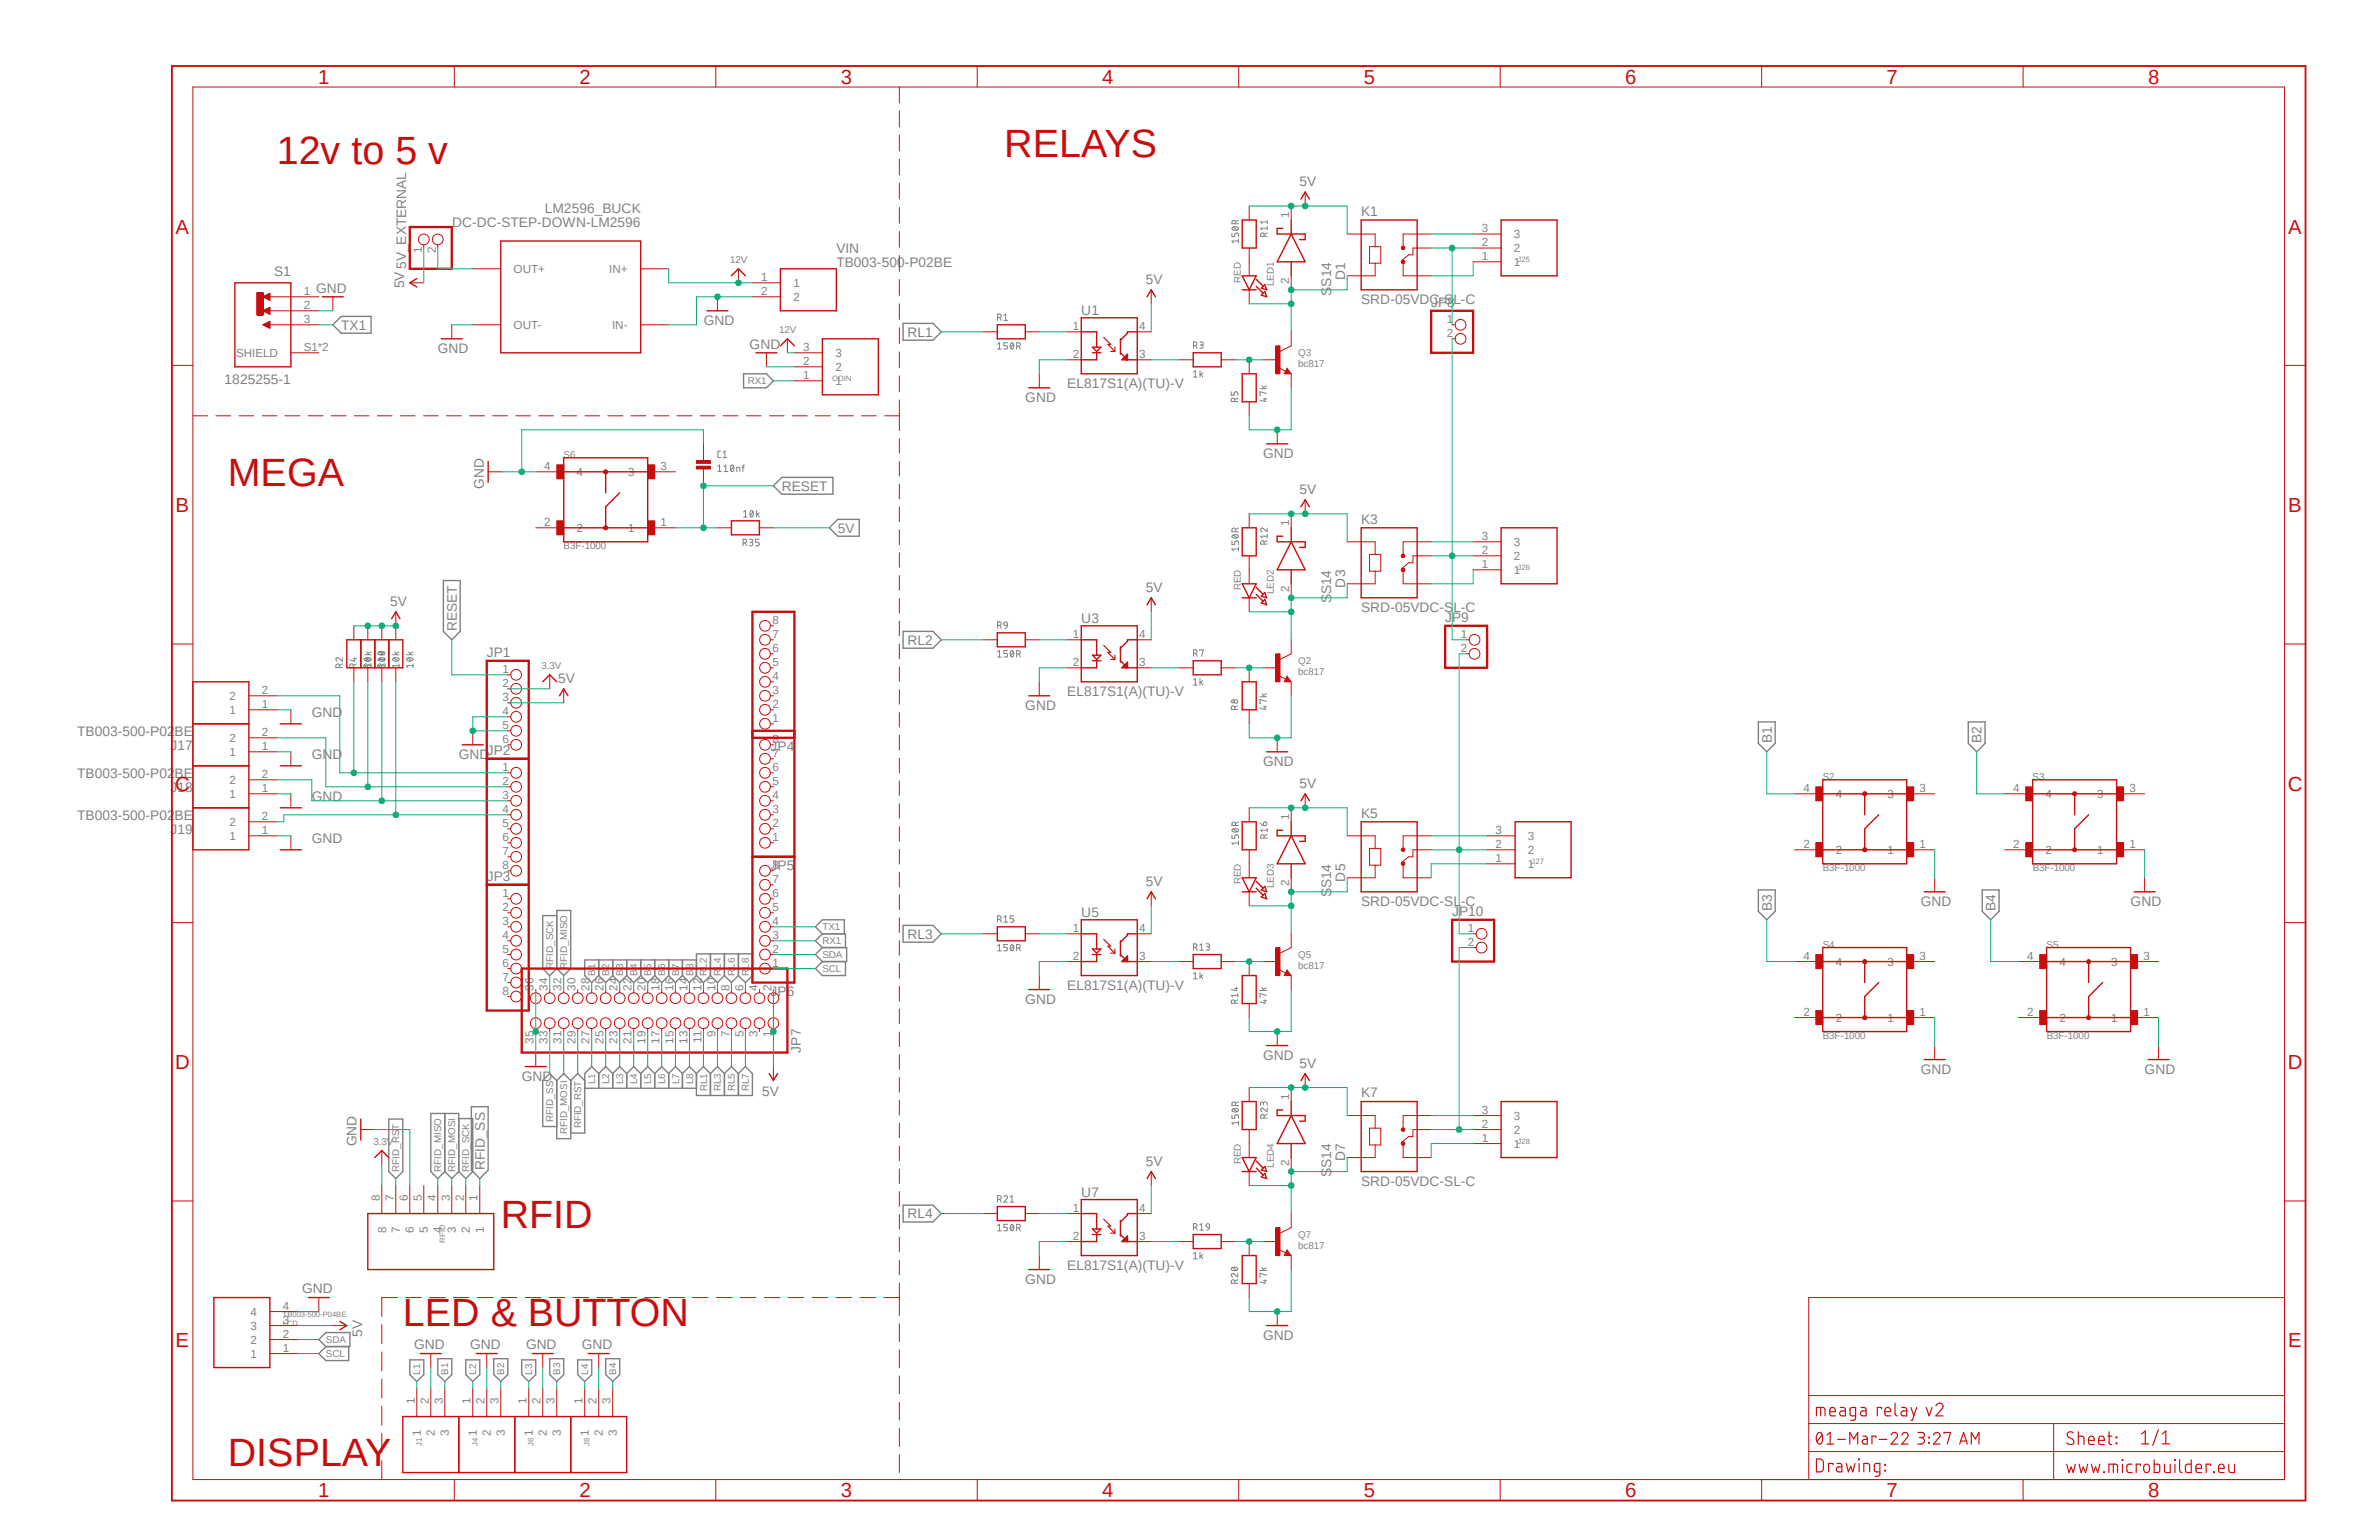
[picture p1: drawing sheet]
<svg xmlns="http://www.w3.org/2000/svg" width="432mm" height="279mm" viewBox="0 0 432 279" stroke-linecap="round" stroke-linejoin="round" font-family="sans-serif">
<defs><g id="words">
<g font-size="7.2" fill="#c90d0c">
<text x="50.2" y="29.8">12v to 5 v</text>
<text x="182.3" y="28.5">RELAYS</text>
<text x="41.4" y="88.1">MEGA</text>
<text x="90.9" y="222.7">RFID</text>
<text x="73.1" y="240.5">LED &amp; BUTTON</text>
<text x="41.4" y="265.9">DISPLAY</text>
</g>
<g font-size="3.7" fill="#c90d0c">
<text x="57.7" y="15.2">1</text>
<text x="105.2" y="15.2">2</text>
<text x="152.6" y="15.2">3</text>
<text x="200.1" y="15.2">4</text>
<text x="247.5" y="15.2">5</text>
<text x="295" y="15.2">6</text>
<text x="342.4" y="15.2">7</text>
<text x="389.9" y="15.2">8</text>
<text x="31.9" y="42.4">A</text>
<text x="415.3" y="42.4">A</text>
<text x="31.9" y="92.9">B</text>
<text x="415.3" y="92.9">B</text>
<text x="31.8" y="143.4">C</text>
<text x="415.2" y="143.4">C</text>
<text x="31.8" y="193.9">D</text>
<text x="415.2" y="193.9">D</text>
<text x="31.9" y="244.5">E</text>
<text x="415.3" y="244.5">E</text>
<text x="57.7" y="271.7">1</text>
<text x="105.2" y="271.7">2</text>
<text x="152.6" y="271.7">3</text>
<text x="200.1" y="271.7">4</text>
<text x="247.5" y="271.7">5</text>
<text x="295" y="271.7">6</text>
<text x="342.4" y="271.7">7</text>
<text x="389.9" y="271.7">8</text>
</g>
<g font-size="2.5" fill="#808080">
<text x="235.9" y="33.8">5V</text>
<text x="82" y="41.2">DC-DC-STEP-DOWN-LM2596</text>
<text x="98.9" y="38.7">LM2596_BUCK</text>
<text x="247.1" y="39.2">K1</text>
<text x="151.8" y="45.9">VIN</text>
<text x="49.7" y="50">S1</text>
<text x="57.4" y="53.1">GND</text>
<text x="73.4" y="52.3" transform="rotate(-90 73.4 52.3)">5V 5V_EXTERNAL</text>
<text x="151.8" y="48.4">TB003-500-P02BE</text>
<text x="207.9" y="51.6">5V</text>
<text x="241.6" y="53.6" transform="rotate(-90 241.6 53.6)">SS14</text>
<text x="244.1" y="50.8" transform="rotate(-90 244.1 50.8)">D1</text>
<text x="61.9" y="59.8">TX1</text>
<text x="127.7" y="58.9">GND</text>
<text x="196.3" y="57.2">U1</text>
<text x="247.1" y="55.2">SRD-05VDC-SL-C</text>
<text x="259.8" y="55.8">JP8</text>
<text x="79.5" y="64">GND</text>
<text x="136.1" y="63.2">GND</text>
<text x="164.7" y="61.1">RL1</text>
<text x="40.8" y="69.6">1825255-1</text>
<text x="193.7" y="70.4">EL817S1(A)(TU)-V</text>
<text x="186.1" y="72.9">GND</text>
<text x="229.3" y="83.1">GND</text>
<text x="87.8" y="88.6" transform="rotate(-90 87.8 88.6)">GND</text>
<text x="141.9" y="89">RESET</text>
<text x="235.9" y="89.7">5V</text>
<text x="247.1" y="95">K3</text>
<text x="152.1" y="96.6">5V</text>
<text x="207.9" y="107.4">5V</text>
<text x="244.1" y="106.6" transform="rotate(-90 244.1 106.6)">D3</text>
<text x="70.8" y="110">5V</text>
<text x="196.3" y="113">U3</text>
<text x="241.6" y="109.5" transform="rotate(-90 241.6 109.5)">SS14</text>
<text x="247.1" y="111">SRD-05VDC-SL-C</text>
<text x="262.3" y="112.9">JP9</text>
<text x="82.9" y="114.6" transform="rotate(-90 82.9 114.6)">RESET</text>
<text x="88.4" y="119.3">JP1</text>
<text x="164.7" y="117">RL2</text>
<text x="101.3" y="124">5V</text>
<text x="56.6" y="130.1">GND</text>
<text x="186.1" y="128.8">GND</text>
<text x="193.7" y="126.2">EL817S1(A)(TU)-V</text>
<text x="14" y="133.5">TB003-500-P02BE</text>
<text x="30.9" y="136">J17</text>
<text x="56.6" y="137.7">GND</text>
<text x="83.3" y="137.7">GND</text>
<text x="88.4" y="137">JP2</text>
<text x="139.9" y="136.3">JP4</text>
<text x="321.6" y="134.9" transform="rotate(-90 321.6 134.9)">B1</text>
<text x="359.7" y="134.9" transform="rotate(-90 359.7 134.9)">B2</text>
<text x="14" y="141.1">TB003-500-P02BE</text>
<text x="30.9" y="143.6">J18</text>
<text x="229.3" y="138.9">GND</text>
<text x="235.9" y="143">5V</text>
<text x="14" y="148.7">TB003-500-P02BE</text>
<text x="56.6" y="145.3">GND</text>
<text x="247.1" y="148.3">K5</text>
<text x="30.9" y="151.3">J19</text>
<text x="56.6" y="152.9">GND</text>
<text x="88.4" y="159.9">JP3</text>
<text x="139.9" y="157.9">JP5</text>
<text x="207.9" y="160.8">5V</text>
<text x="244.1" y="159.9" transform="rotate(-90 244.1 159.9)">D5</text>
<text x="196.3" y="166.4">U5</text>
<text x="241.6" y="162.8" transform="rotate(-90 241.6 162.8)">SS14</text>
<text x="247.1" y="164.3">SRD-05VDC-SL-C</text>
<text x="263.6" y="166.2">JP10</text>
<text x="321.6" y="165.4" transform="rotate(-90 321.6 165.4)">B3</text>
<text x="348.6" y="164.3">GND</text>
<text x="362.2" y="165.4" transform="rotate(-90 362.2 165.4)">B4</text>
<text x="386.7" y="164.3">GND</text>
<text x="164.7" y="170.3">RL3</text>
<text x="193.7" y="179.5">EL817S1(A)(TU)-V</text>
<text x="139.9" y="180.7">JP6</text>
<text x="186.1" y="182.1">GND</text>
<text x="145.3" y="191" transform="rotate(-90 145.3 191)">JP7</text>
<text x="94.7" y="196">GND</text>
<text x="229.3" y="192.2">GND</text>
<text x="235.9" y="193.8">5V</text>
<text x="348.6" y="194.8">GND</text>
<text x="389.3" y="194.8">GND</text>
<text x="138.3" y="198.8">5V</text>
<text x="247.1" y="199.1">K7</text>
<text x="64.7" y="208" transform="rotate(-90 64.7 208)">GND</text>
<text x="88" y="212.3" transform="rotate(-90 88 212.3)">RFID_SS</text>
<text x="207.9" y="211.5">5V</text>
<text x="241.6" y="213.6" transform="rotate(-90 241.6 213.6)">SS14</text>
<text x="244.1" y="210.7" transform="rotate(-90 244.1 210.7)">D7</text>
<text x="247.1" y="215.1">SRD-05VDC-SL-C</text>
<text x="164.7" y="221.1">RL4</text>
<text x="196.3" y="217.1">U7</text>
<text x="186.1" y="232.9">GND</text>
<text x="193.7" y="230.3">EL817S1(A)(TU)-V</text>
<text x="54.8" y="234.7">GND</text>
<text x="65.7" y="242.5" transform="rotate(-90 65.7 242.5)">5V</text>
<text x="75.1" y="244.8">GND</text>
<text x="85.3" y="244.8">GND</text>
<text x="95.5" y="244.8">GND</text>
<text x="105.6" y="244.8">GND</text>
<text x="229.3" y="243">GND</text>
</g>
<g font-size="2.1" fill="#808080">
<text x="234" y="39.5" transform="rotate(-90 234 39.5)">1</text>
<text x="76.5" y="46" transform="rotate(-90 76.5 46)">1</text>
<text x="79.1" y="46" transform="rotate(-90 79.1 46)">2</text>
<text x="268.9" y="47.2">1</text>
<text x="268.9" y="44.6">2</text>
<text x="268.9" y="42.1">3</text>
<text x="274.8" y="45.8">2</text>
<text x="274.8" y="43.2">3</text>
<text x="55.1" y="53.5">1</text>
<text x="93.2" y="49.6">OUT+</text>
<text x="110.6" y="49.6">IN+</text>
<text x="138.1" y="51">1</text>
<text x="138.1" y="53.5">2</text>
<text x="144" y="52.1">1</text>
<text x="234" y="51.6" transform="rotate(-90 234 51.6)">2</text>
<text x="274.8" y="48.3">1</text>
<text x="55.1" y="56">2</text>
<text x="55.1" y="58.6">3</text>
<text x="93.2" y="59.7">OUT-</text>
<text x="111.1" y="59.7">IN-</text>
<text x="144" y="54.6">2</text>
<text x="194.7" y="59.9">1</text>
<text x="206.8" y="59.9">4</text>
<text x="262.6" y="58.6">1</text>
<text x="42.8" y="64.8">SHIELD</text>
<text x="55.1" y="63.7">S1*2</text>
<text x="145.8" y="63.7">3</text>
<text x="151.6" y="64.8">3</text>
<text x="194.7" y="64.9">2</text>
<text x="206.8" y="64.9">3</text>
<text x="262.6" y="61.1">2</text>
<text x="145.8" y="68.7">1</text>
<text x="145.8" y="66.2">2</text>
<text x="151.6" y="69.8">1</text>
<text x="151.6" y="67.3">2</text>
<text x="98.8" y="85.3">4</text>
<text x="104.6" y="86.4">4</text>
<text x="114" y="86.4">3</text>
<text x="119.9" y="85.3">3</text>
<text x="98.8" y="95.4">2</text>
<text x="119.9" y="95.4">1</text>
<text x="234" y="95.4" transform="rotate(-90 234 95.4)">1</text>
<text x="104.6" y="96.5">2</text>
<text x="114" y="96.5">1</text>
<text x="268.9" y="100.5">2</text>
<text x="268.9" y="98">3</text>
<text x="274.8" y="101.6">2</text>
<text x="274.8" y="99.1">3</text>
<text x="234" y="107.4" transform="rotate(-90 234 107.4)">2</text>
<text x="268.9" y="103">1</text>
<text x="274.8" y="104.1">1</text>
<text x="140.2" y="113.2">8</text>
<text x="140.2" y="118.3">6</text>
<text x="140.2" y="115.7">7</text>
<text x="194.7" y="115.7">1</text>
<text x="206.8" y="115.7">4</text>
<text x="265.1" y="115.7">1</text>
<text x="265.1" y="118.3">2</text>
<text x="47.5" y="125.9">2</text>
<text x="91.2" y="122.1">1</text>
<text x="91.2" y="124.6">2</text>
<text x="140.2" y="125.9">3</text>
<text x="140.2" y="123.4">4</text>
<text x="140.2" y="120.8">5</text>
<text x="194.7" y="120.8">2</text>
<text x="206.8" y="120.8">3</text>
<text x="41.7" y="129.5">1</text>
<text x="41.7" y="127">2</text>
<text x="47.5" y="128.4">1</text>
<text x="91.2" y="127.1">3</text>
<text x="91.2" y="129.7">4</text>
<text x="140.2" y="130.9">1</text>
<text x="140.2" y="128.4">2</text>
<text x="41.7" y="137.2">1</text>
<text x="41.7" y="134.6">2</text>
<text x="47.5" y="136">1</text>
<text x="47.5" y="133.5">2</text>
<text x="91.2" y="132.2">5</text>
<text x="91.2" y="134.7">6</text>
<text x="140.2" y="137.3">7</text>
<text x="140.2" y="134.7">8</text>
<text x="41.7" y="142.2">2</text>
<text x="47.5" y="143.6">1</text>
<text x="47.5" y="141.1">2</text>
<text x="91.2" y="139.8">1</text>
<text x="91.2" y="142.4">2</text>
<text x="140.2" y="142.4">5</text>
<text x="140.2" y="139.8">6</text>
<text x="327.3" y="143.6">4</text>
<text x="348.4" y="143.6">3</text>
<text x="365.4" y="143.6">4</text>
<text x="386.5" y="143.6">3</text>
<text x="41.7" y="144.8">1</text>
<text x="41.7" y="149.9">2</text>
<text x="47.5" y="148.7">2</text>
<text x="91.2" y="144.9">3</text>
<text x="91.2" y="147.4">4</text>
<text x="91.2" y="150">5</text>
<text x="140.2" y="150">2</text>
<text x="140.2" y="147.4">3</text>
<text x="140.2" y="144.9">4</text>
<text x="234" y="148.7" transform="rotate(-90 234 148.7)">1</text>
<text x="333.2" y="144.8">4</text>
<text x="342.6" y="144.8">3</text>
<text x="371.3" y="144.8">4</text>
<text x="380.7" y="144.8">3</text>
<text x="41.7" y="152.4">1</text>
<text x="47.5" y="151.3">1</text>
<text x="91.2" y="152.5">6</text>
<text x="91.2" y="155.1">7</text>
<text x="140.2" y="152.5">1</text>
<text x="271.4" y="153.8">2</text>
<text x="271.4" y="151.3">3</text>
<text x="277.3" y="154.9">2</text>
<text x="277.3" y="152.4">3</text>
<text x="327.3" y="153.8">2</text>
<text x="333.2" y="154.9">2</text>
<text x="342.6" y="154.9">1</text>
<text x="348.4" y="153.8">1</text>
<text x="365.4" y="153.8">2</text>
<text x="371.3" y="154.9">2</text>
<text x="380.7" y="154.9">1</text>
<text x="386.5" y="153.8">1</text>
<text x="91.2" y="157.6">8</text>
<text x="140.2" y="160.1">7</text>
<text x="140.2" y="157.6">8</text>
<text x="234" y="160.8" transform="rotate(-90 234 160.8)">2</text>
<text x="271.4" y="156.3">1</text>
<text x="277.3" y="157.5">1</text>
<text x="91.2" y="162.7">1</text>
<text x="91.2" y="165.2">2</text>
<text x="91.2" y="167.8">3</text>
<text x="140.2" y="167.8">4</text>
<text x="140.2" y="165.2">5</text>
<text x="140.2" y="162.7">6</text>
<text x="91.2" y="170.3">4</text>
<text x="91.2" y="172.8">5</text>
<text x="140.2" y="172.8">2</text>
<text x="140.2" y="170.3">3</text>
<text x="194.7" y="169">1</text>
<text x="206.8" y="169">4</text>
<text x="266.4" y="169">1</text>
<text x="266.4" y="171.6">2</text>
<text x="91.2" y="175.4">6</text>
<text x="91.2" y="177.9">7</text>
<text x="96.9" y="179.7" transform="rotate(-90 96.9 179.7)">36</text>
<text x="99.4" y="179.7" transform="rotate(-90 99.4 179.7)">34</text>
<text x="101.9" y="179.7" transform="rotate(-90 101.9 179.7)">32</text>
<text x="104.5" y="179.7" transform="rotate(-90 104.5 179.7)">30</text>
<text x="107" y="179.7" transform="rotate(-90 107 179.7)">28</text>
<text x="109.6" y="179.7" transform="rotate(-90 109.6 179.7)">26</text>
<text x="112.1" y="179.7" transform="rotate(-90 112.1 179.7)">24</text>
<text x="114.6" y="179.7" transform="rotate(-90 114.6 179.7)">22</text>
<text x="117.2" y="179.7" transform="rotate(-90 117.2 179.7)">20</text>
<text x="119.7" y="179.7" transform="rotate(-90 119.7 179.7)">18</text>
<text x="122.3" y="179.7" transform="rotate(-90 122.3 179.7)">16</text>
<text x="124.8" y="179.7" transform="rotate(-90 124.8 179.7)">14</text>
<text x="127.3" y="179.7" transform="rotate(-90 127.3 179.7)">12</text>
<text x="129.9" y="179.7" transform="rotate(-90 129.9 179.7)">10</text>
<text x="132.4" y="179.7" transform="rotate(-90 132.4 179.7)">8</text>
<text x="135" y="179.7" transform="rotate(-90 135 179.7)">6</text>
<text x="137.5" y="179.7" transform="rotate(-90 137.5 179.7)">4</text>
<text x="140" y="179.7" transform="rotate(-90 140 179.7)">2</text>
<text x="140.2" y="175.4">1</text>
<text x="194.7" y="174.1">2</text>
<text x="206.8" y="174.1">3</text>
<text x="327.3" y="174.1">4</text>
<text x="333.2" y="175.2">4</text>
<text x="342.6" y="175.3">3</text>
<text x="348.4" y="174.1">3</text>
<text x="368" y="174.1">4</text>
<text x="373.8" y="175.2">4</text>
<text x="383.2" y="175.3">3</text>
<text x="389" y="174.1">3</text>
<text x="91.2" y="180.5">8</text>
<text x="327.3" y="184.3">2</text>
<text x="333.2" y="185.4">2</text>
<text x="342.6" y="185.4">1</text>
<text x="348.4" y="184.3">1</text>
<text x="368" y="184.3">2</text>
<text x="373.8" y="185.4">2</text>
<text x="383.2" y="185.4">1</text>
<text x="389" y="184.3">1</text>
<text x="96.9" y="189.4" transform="rotate(-90 96.9 189.4)">35</text>
<text x="99.4" y="189.4" transform="rotate(-90 99.4 189.4)">33</text>
<text x="101.9" y="189.4" transform="rotate(-90 101.9 189.4)">31</text>
<text x="104.5" y="189.4" transform="rotate(-90 104.5 189.4)">29</text>
<text x="107" y="189.4" transform="rotate(-90 107 189.4)">27</text>
<text x="109.6" y="189.4" transform="rotate(-90 109.6 189.4)">25</text>
<text x="112.1" y="189.4" transform="rotate(-90 112.1 189.4)">23</text>
<text x="114.6" y="189.4" transform="rotate(-90 114.6 189.4)">21</text>
<text x="117.2" y="189.4" transform="rotate(-90 117.2 189.4)">19</text>
<text x="119.7" y="189.4" transform="rotate(-90 119.7 189.4)">17</text>
<text x="122.3" y="189.4" transform="rotate(-90 122.3 189.4)">15</text>
<text x="124.8" y="189.4" transform="rotate(-90 124.8 189.4)">13</text>
<text x="127.3" y="189.2" transform="rotate(-90 127.3 189.2)">11</text>
<text x="129.9" y="188.2" transform="rotate(-90 129.9 188.2)">9</text>
<text x="132.4" y="188.2" transform="rotate(-90 132.4 188.2)">7</text>
<text x="135" y="188.2" transform="rotate(-90 135 188.2)">5</text>
<text x="137.5" y="188.2" transform="rotate(-90 137.5 188.2)">3</text>
<text x="140" y="188.2" transform="rotate(-90 140 188.2)">1</text>
<text x="234" y="199.5" transform="rotate(-90 234 199.5)">1</text>
<text x="268.9" y="202.1">3</text>
<text x="274.8" y="203.2">3</text>
<text x="268.9" y="207.1">1</text>
<text x="268.9" y="204.6">2</text>
<text x="274.8" y="208.2">1</text>
<text x="274.8" y="205.7">2</text>
<text x="234" y="211.6" transform="rotate(-90 234 211.6)">2</text>
<text x="68.9" y="217.8" transform="rotate(-90 68.9 217.8)">8</text>
<text x="71.5" y="217.8" transform="rotate(-90 71.5 217.8)">7</text>
<text x="74" y="217.8" transform="rotate(-90 74 217.8)">6</text>
<text x="76.5" y="217.8" transform="rotate(-90 76.5 217.8)">5</text>
<text x="79.1" y="217.8" transform="rotate(-90 79.1 217.8)">4</text>
<text x="81.6" y="217.8" transform="rotate(-90 81.6 217.8)">3</text>
<text x="84.2" y="217.8" transform="rotate(-90 84.2 217.8)">2</text>
<text x="86.7" y="217.8" transform="rotate(-90 86.7 217.8)">1</text>
<text x="194.7" y="219.8">1</text>
<text x="206.8" y="219.8">4</text>
<text x="70.1" y="223.7" transform="rotate(-90 70.1 223.7)">8</text>
<text x="72.6" y="223.7" transform="rotate(-90 72.6 223.7)">7</text>
<text x="75.1" y="223.7" transform="rotate(-90 75.1 223.7)">6</text>
<text x="77.7" y="223.7" transform="rotate(-90 77.7 223.7)">5</text>
<text x="80.2" y="223.7" transform="rotate(-90 80.2 223.7)">4</text>
<text x="82.8" y="223.7" transform="rotate(-90 82.8 223.7)">3</text>
<text x="85.3" y="223.7" transform="rotate(-90 85.3 223.7)">2</text>
<text x="87.8" y="223.7" transform="rotate(-90 87.8 223.7)">1</text>
<text x="194.7" y="224.9">2</text>
<text x="206.8" y="224.9">3</text>
<text x="45.5" y="238.7">4</text>
<text x="51.3" y="237.6">4</text>
<text x="45.5" y="243.8">2</text>
<text x="45.5" y="241.3">3</text>
<text x="51.3" y="245.2">1</text>
<text x="51.3" y="242.7">2</text>
<text x="51.3" y="240.2">3</text>
<text x="45.5" y="246.3">1</text>
<text x="75.3" y="254.7" transform="rotate(-90 75.3 254.7)">1</text>
<text x="77.8" y="254.7" transform="rotate(-90 77.8 254.7)">2</text>
<text x="80.3" y="254.7" transform="rotate(-90 80.3 254.7)">3</text>
<text x="85.4" y="254.7" transform="rotate(-90 85.4 254.7)">1</text>
<text x="88" y="254.7" transform="rotate(-90 88 254.7)">2</text>
<text x="90.5" y="254.7" transform="rotate(-90 90.5 254.7)">3</text>
<text x="95.6" y="254.7" transform="rotate(-90 95.6 254.7)">1</text>
<text x="98.1" y="254.7" transform="rotate(-90 98.1 254.7)">2</text>
<text x="100.7" y="254.7" transform="rotate(-90 100.7 254.7)">3</text>
<text x="105.7" y="254.7" transform="rotate(-90 105.7 254.7)">1</text>
<text x="108.3" y="254.7" transform="rotate(-90 108.3 254.7)">2</text>
<text x="110.8" y="254.7" transform="rotate(-90 110.8 254.7)">3</text>
<text x="76.4" y="260.5" transform="rotate(-90 76.4 260.5)">1</text>
<text x="79" y="260.5" transform="rotate(-90 79 260.5)">2</text>
<text x="81.5" y="260.5" transform="rotate(-90 81.5 260.5)">3</text>
<text x="86.6" y="260.5" transform="rotate(-90 86.6 260.5)">1</text>
<text x="89.1" y="260.5" transform="rotate(-90 89.1 260.5)">2</text>
<text x="91.7" y="260.5" transform="rotate(-90 91.7 260.5)">3</text>
<text x="96.7" y="260.5" transform="rotate(-90 96.7 260.5)">1</text>
<text x="99.3" y="260.5" transform="rotate(-90 99.3 260.5)">2</text>
<text x="101.8" y="260.5" transform="rotate(-90 101.8 260.5)">3</text>
<text x="106.9" y="260.5" transform="rotate(-90 106.9 260.5)">1</text>
<text x="109.4" y="260.5" transform="rotate(-90 109.4 260.5)">2</text>
<text x="112" y="260.5" transform="rotate(-90 112 260.5)">3</text>
</g>
<g font-size="1.8" fill="#808080">
<text x="132.5" y="47.8">12V</text>
<text x="225.2" y="51.3" transform="rotate(-90 225.2 51.3)">RED</text>
<text x="231.2" y="51.9" transform="rotate(-90 231.2 51.9)">LED1</text>
<text x="141.4" y="60.5">12V</text>
<text x="235.6" y="64.6">Q3</text>
<text x="135.7" y="69.7">RX1</text>
<text x="235.6" y="66.5">bc817</text>
<text x="102.3" y="83.1">S6</text>
<text x="102.3" y="99.6">B3F-1000</text>
<text x="225.2" y="107.1" transform="rotate(-90 225.2 107.1)">RED</text>
<text x="231.2" y="107.8" transform="rotate(-90 231.2 107.8)">LED2</text>
<text x="98.3" y="121.4">3.3V</text>
<text x="235.6" y="122.4">bc817</text>
<text x="235.6" y="120.5">Q2</text>
<text x="330.8" y="141.5">S2</text>
<text x="368.9" y="141.5">S3</text>
<text x="225.2" y="160.4" transform="rotate(-90 225.2 160.4)">RED</text>
<text x="231.2" y="161.1" transform="rotate(-90 231.2 161.1)">LED3</text>
<text x="330.8" y="158">B3F-1000</text>
<text x="368.9" y="158">B3F-1000</text>
<text x="149.3" y="173.9">SDA</text>
<text x="149.3" y="171.3">RX1</text>
<text x="149.3" y="168.8">TX1</text>
<text x="235.6" y="173.9">Q5</text>
<text x="330.8" y="171.9">S4</text>
<text x="371.5" y="171.9">S5</text>
<text x="100.4" y="175.7" transform="rotate(-90 100.4 175.7)">RFID_SCK</text>
<text x="103" y="175.7" transform="rotate(-90 103 175.7)">RFID_MISO</text>
<text x="108" y="177" transform="rotate(-90 108 177)">B1</text>
<text x="110.6" y="177" transform="rotate(-90 110.6 177)">B2</text>
<text x="113.1" y="177" transform="rotate(-90 113.1 177)">B3</text>
<text x="115.7" y="177" transform="rotate(-90 115.7 177)">B4</text>
<text x="118.2" y="177" transform="rotate(-90 118.2 177)">B5</text>
<text x="120.7" y="177" transform="rotate(-90 120.7 177)">B6</text>
<text x="123.3" y="177" transform="rotate(-90 123.3 177)">B7</text>
<text x="125.8" y="177" transform="rotate(-90 125.8 177)">B8</text>
<text x="128.3" y="177" transform="rotate(-90 128.3 177)">RL2</text>
<text x="130.9" y="177" transform="rotate(-90 130.9 177)">RL4</text>
<text x="133.4" y="177" transform="rotate(-90 133.4 177)">RL6</text>
<text x="135.9" y="177" transform="rotate(-90 135.9 177)">RL8</text>
<text x="149.3" y="176.4">SCL</text>
<text x="235.6" y="175.7">bc817</text>
<text x="330.8" y="188.5">B3F-1000</text>
<text x="371.5" y="188.5">B3F-1000</text>
<text x="108" y="196.7" transform="rotate(-90 108 196.7)">L1</text>
<text x="110.6" y="196.7" transform="rotate(-90 110.6 196.7)">L2</text>
<text x="113.1" y="196.7" transform="rotate(-90 113.1 196.7)">L3</text>
<text x="115.7" y="196.7" transform="rotate(-90 115.7 196.7)">L4</text>
<text x="118.2" y="196.7" transform="rotate(-90 118.2 196.7)">L5</text>
<text x="120.7" y="196.7" transform="rotate(-90 120.7 196.7)">L6</text>
<text x="123.3" y="196.7" transform="rotate(-90 123.3 196.7)">L7</text>
<text x="125.8" y="196.7" transform="rotate(-90 125.8 196.7)">L8</text>
<text x="128.4" y="198" transform="rotate(-90 128.4 198)">RL1</text>
<text x="130.9" y="198" transform="rotate(-90 130.9 198)">RL3</text>
<text x="133.4" y="198" transform="rotate(-90 133.4 198)">RL5</text>
<text x="135.9" y="198" transform="rotate(-90 135.9 198)">RL7</text>
<text x="100.4" y="203.5" transform="rotate(-90 100.4 203.5)">RFID_SS</text>
<text x="67.8" y="207.7">3.3V</text>
<text x="103" y="205.7" transform="rotate(-90 103 205.7)">RFID_MOSI</text>
<text x="105.5" y="204.7" transform="rotate(-90 105.5 204.7)">RFID_RST</text>
<text x="72.5" y="212.6" transform="rotate(-90 72.5 212.6)">RFID_RST</text>
<text x="80.1" y="212.6" transform="rotate(-90 80.1 212.6)">RFID_MISO</text>
<text x="82.6" y="212.6" transform="rotate(-90 82.6 212.6)">RFID_MOSI</text>
<text x="85.2" y="212.6" transform="rotate(-90 85.2 212.6)">RFID_SCK</text>
<text x="225.2" y="211.2" transform="rotate(-90 225.2 211.2)">RED</text>
<text x="231.2" y="211.9" transform="rotate(-90 231.2 211.9)">LED4</text>
<text x="235.6" y="226.5">bc817</text>
<text x="235.6" y="224.6">Q7</text>
<text x="59.1" y="243.7">SDA</text>
<text x="59.1" y="246.2">SCL</text>
<text x="76.3" y="249.4" transform="rotate(-90 76.3 249.4)">L1</text>
<text x="81.4" y="249.4" transform="rotate(-90 81.4 249.4)">B1</text>
<text x="86.4" y="249.4" transform="rotate(-90 86.4 249.4)">L2</text>
<text x="91.5" y="249.4" transform="rotate(-90 91.5 249.4)">B2</text>
<text x="96.6" y="249.4" transform="rotate(-90 96.6 249.4)">L3</text>
<text x="101.7" y="249.4" transform="rotate(-90 101.7 249.4)">B3</text>
<text x="106.8" y="249.4" transform="rotate(-90 106.8 249.4)">L4</text>
<text x="111.8" y="249.4" transform="rotate(-90 111.8 249.4)">B4</text>
</g>
<g font-size="1.4" fill="#808080">
<text x="275.5" y="47.6">J25</text>
<text x="151" y="69.2">COIN</text>
<text x="275.5" y="103.5">J26</text>
<text x="278" y="156.8">J27</text>
<text x="275.5" y="207.6">J28</text>
<text x="80.8" y="225.5" transform="rotate(-90 80.8 225.5)">RFID</text>
<text x="51.3" y="238.9">TB003-500-P04BE</text>
<text x="51.3" y="240.6">LCD</text>
<text x="76.6" y="262.3" transform="rotate(-90 76.6 262.3)">J1</text>
<text x="86.7" y="262.3" transform="rotate(-90 86.7 262.3)">J4</text>
<text x="96.9" y="262.3" transform="rotate(-90 96.9 262.3)">J6</text>
<text x="107" y="262.3" transform="rotate(-90 107 262.3)">J8</text>
</g>
</g></defs>
<path d="M13 11.6l405.8 261.2M418.8 11.6l-405.8 261.2" fill="none" stroke="#fff" stroke-width=".18"/>
<g fill="none" stroke="#808080" stroke-width=".18">
<path d="M224.8 40l-.6 .2M230 40v.6M181.1 57.6h.3a.32 .32 0 0 0 .3-.3 .32 .32 0 0 0-.3-.3h-.3v1.1M181.5 57.6l.2 .5M182.2 57.2l.3-.2v1.1M182.2 58.1h.7M223.6 42.3v.6h.5l.1-.5 .2-.1 .3 .1 .1 .5M223.6 41.3l.4-.2h.4l.4 .3a.69 .69 0 0 1-1.2 0zM223.9 41.2l.6 .5M224.2 40.6v-.5a.31 .31 0 0 0-.3-.1 .31 .31 0 0 0-.3 .3v.3h1.2M224.8 43.7h-1.2l.3 .4M224.8 43.4v.7"/>
<path d="M229.4 42.9l-.1-.6a.34 .34 0 0 0-.5 .2v.4h1.2M230 42.2l-.6 .3M230 41.4h-1.2l.3 .3M230 41.1v.6M230 40.3h-1.2l.3 .3M181.1 62.4l.3-.2v1.1M181.1 63.3h.6M182.9 62.2h-.7v.5h.6l.1 .2-.1 .4h-.6M183.6 62.2a.53 .53 0 0 1 .4 .6 .53 .53 0 0 1-.4 .5l-.3-.6zM183.9 62.4l-.5 .7M184.5 62.8h.4a.32 .32 0 0 0 .3-.3 .32 .32 0 0 0-.3-.3h-.4v1.1M185 62.8l.2 .5"/>
<path d="M216.6 62.7h.4a.33 .33 0 0 0 .2-.2 .33 .33 0 0 0-.1-.4h-.5v1.1M216.6 67.5l.4-.2v1.1M216.6 68.4h.7M217 62.7l.3 .5M217.8 62.1h.5l.1 .3-.3 .2M217.8 67.3v1.1M217.9 62.6h.2M218 67.9l.3 .5M218.1 62.6a.32 .32 0 0 1 .3 .3 .32 .32 0 0 1-.3 .3h-.3M218.3 67.6l-.5 .4M223.5 71.1v.6h.5v-.5l.3-.1 .3 .1 .1 .5M224.1 72.9v-.5a.31 .31 0 0 0-.4-.2 .31 .31 0 0 0-.2 .3v.4h1.2"/>
<path d="M224.7 72.2l-.6 .3M228.7 70.5h1.2M229.1 70l.3 .5M229.3 72.4h.6M229.6 72.2v.7l-.9-.3M229.9 71.4l-1.2-.3v.6h.1M229.9 70l-.6 .3M130.3 84.7l.3-.3v1.2M130.3 85.6h.6M130.8 81.8l-.5 .2v.9l.5 .1M131.2 83h.7M131.2 82.1l.4-.3v1.2"/>
<path d="M131.4 85.6h.7M131.4 84.7l.3-.3v1.2M132.8 84.4h.1a.69 .69 0 0 1 0 1.2l-.3-.4v-.4zM133.1 84.7l-.5 .6M133.7 85.6v-.8h.5l.1 .8M134.7 84.8h.4M134.9 98.5h.3a.34 .34 0 0 0 .3-.3 .34 .34 0 0 0-.3-.4h-.3v1.2M135 92.9l.3-.3v1.2M135 93.8h.6M135.1 84.4l-.3 .2v1M135.3 98.5l.2 .5M136 97.8l.6 .1 .1 .1-.1 .3-.5 .1"/>
<path d="M136.3 92.7l.1-.1a.74 .74 0 0 1 0 1.2 .79 .79 0 0 1-.1-1.1zM136.4 98.4h.1a.31 .31 0 0 1 .1 .4 .31 .31 0 0 1-.2 .2h-.4M136.7 92.9l-.5 .7M137.3 92.6v1.2M137.5 93.3l.3 .5M137.8 97.8h-.6v.6h.5l.1 .2-.1 .4h-.5M137.8 93l-.5 .4M223.6 98.1v.7h.5l.1-.5 .2-.2 .3 .2 .1 .5M223.6 97.2l.6-.2 .4 .1 .2 .2a.69 .69 0 0 1-1.2 0zM223.9 97.1l.6 .5M224.2 96.5v-.5a.31 .31 0 0 0-.4-.2 .31 .31 0 0 0-.2 .3v.4h1.2M224.8 99.3v.6"/>
<path d="M224.8 99.6h-1.2l.3 .3M224.8 95.8l-.6 .3M229.4 98.7v-.4a.31 .31 0 0 0-.4-.2 .31 .31 0 0 0-.2 .3v.3h1.2M230 95.8v.7l-.9-.7a.35 .35 0 0 0-.3 .3 .35 .35 0 0 0 .3 .4M230 96.9v.7M230 98.1l-.6 .2M230 97.3h-1.2l.3 .3M62.1 119.3v.7l-.7-.7h-.3l-.1 .3 .2 .4M64.1 119.5h.6M64.4 119.3v.7l-.9-.3M66 119.5l.1 .2 .4 .3M66.2 118.8h1.2"/>
<path d="M66.2 119.5l.6-.2 .4 .1 .2 .2a.69 .69 0 0 1-1.2 0zM66.4 119.4l.7 .5M66.5 118.3l.4 .5M66.7 119.3a.35 .35 0 0 1 .5 .2 .35 .35 0 0 1-.3 .5h-.4zM67.4 118.3l-.6 .2M68.6 118.4l.4-.2h.4l.4 .3a.69 .69 0 0 1-1.2 0zM68.7 118.8h1.2M68.7 119.5l.6-.2 .4 .1 .2 .2a.69 .69 0 0 1-1.2 0zM68.8 118.2l.7 .5M69 119.4l.6 .5M69.1 118.3l.4 .5M69.8 119.6h-1.2l.2 .4"/>
<path d="M69.8 119.3v.7M69.9 118.3l-.6 .2M71.2 118.8h1.2M71.3 119.5l.5-.2 .5 .1 .1 .2a.69 .69 0 0 1-1.2 0zM71.5 119.4l.6 .5M71.6 118.3l.4 .5M72.4 118.3l-.5 .2M73.8 118.8h1.2M73.8 119.5l.6-.2 .4 .1 .2 .2a.69 .69 0 0 1-1.2 0zM74 119.4l.7 .5M74.2 118.3l.3 .5M75 118.3l-.6 .2"/>
<path d="M181.1 113.5l.5-.1a.31 .31 0 0 0 .1-.4 .31 .31 0 0 0-.3-.2h-.3v1.2M181.1 118.3l.3-.3v1.2M181.1 119.2h.6M181.5 113.5l.2 .5M182.2 113a.34 .34 0 0 1 .4-.2 .34 .34 0 0 1 .3 .4v.3h-.6zM182.9 118h-.7v.5l.6 .1 .1 .2-.1 .4h-.6M182.9 113.5a.58 .58 0 0 1-.6 .5M183.6 118.1l.1-.1a.69 .69 0 0 1 0 1.2l-.2-.2-.2-.4zM183.9 118.3l-.5 .7M184.5 118.7l.5-.1a.31 .31 0 0 0 .2-.3 .31 .31 0 0 0-.3-.3h-.4v1.2M185 118.7l.2 .5M216.6 118.5l.6-.1a.34 .34 0 0 0-.2-.5h-.4v1.2"/>
<path d="M217 118.5l.3 .6M217.8 118v-.1h.6l-.3 1.2M61.6 121.1v-.5a.31 .31 0 0 0-.4-.2 .31 .31 0 0 0-.2 .4v.3h1.1M62.1 120.4l-.5 .3M64.1 121.1v-.5a.31 .31 0 0 0-.4-.2 .31 .31 0 0 0-.2 .4v.3h1.2M64.7 120.4l-.6 .3M66.7 121.1l-.1-.5a.31 .31 0 0 0-.3-.2 .31 .31 0 0 0-.3 .4v.3h1.2M67.2 120.4l-.5 .3M67.4 120.8h-1.2l.2 .3M67.4 120.4v.7M69.2 121.1v-.3a.32 .32 0 0 0-.3-.4 .32 .32 0 0 0-.3 .4v.3h1.2M69.8 120.4l-.6 .3"/>
<path d="M69.9 120.8h-1.2l.3 .3M69.9 120.4v.7M72.4 120.8h-1.2l.3 .3M72.4 120.4v.7M75 120.8h-1.2l.2 .3M75 120.4v.7M216.6 123.4l.4-.3v1.2M216.6 124.3h.7M217.8 123.1v1.2M218 123.7l.3 .6M218.3 123.5l-.5 .4M224.1 128.7v-.5a.31 .31 0 0 0-.4-.1 .31 .31 0 0 0-.2 .3v.3h1.2"/>
<path d="M224.7 128.1l-.6 .2M228.7 126.4h1.2M229.1 125.9l.3 .5M229.3 128.3h.6M229.6 128.1v.6l-.9-.2M229.9 127.3l-1.2-.4v.7h.1M229.9 125.9l-.6 .3M223.6 151.5v.6h.5l.1-.5 .2-.1 .3 .1 .1 .5M223.6 150.5l.6-.2a.42 .42 0 0 1 .5 .5l-.3 .2h-.4l-.4-.2zM223.9 150.4l.6 .5M224.2 149.8v-.5a.31 .31 0 0 0-.4-.1 .31 .31 0 0 0-.2 .3v.3h1.2M224.8 152.6v.6"/>
<path d="M224.8 153h-1.2l.3 .2M224.8 149.1l-.6 .3M228.8 149.3l.3 .4 .2 .1M229.4 149.3a.33 .33 0 0 1 .5 0 .33 .33 0 0 1-.2 .5h-.4zM229.4 152.1v-.5a.31 .31 0 0 0-.3-.2 .31 .31 0 0 0-.3 .3v.4h1.2M230 150.3v.6M230 151.4l-.6 .3M230 150.6h-1.2l.3 .3M181.1 166.8h.3a.32 .32 0 0 0 .3-.3 .32 .32 0 0 0-.3-.3h-.3v1.1M181.1 171.6l.3-.2v1.1M181.1 172.5h.6M181.5 166.8l.2 .5"/>
<path d="M182.2 166.4l.3-.2v1.1M182.2 167.3h.7M182.9 171.4h-.7v.5h.6l.1 .2-.1 .4h-.6M183.6 171.4a.53 .53 0 0 1 .4 .5 .53 .53 0 0 1-.4 .6l-.3-.6zM183.9 171.6l-.5 .7M184 166.2h-.7v.5h.6l.1 .2-.1 .4h-.6M184.5 172h.4a.32 .32 0 0 0 .3-.3 .32 .32 0 0 0-.3-.3h-.4v1.1M185 172l.2 .5M216.6 171.9h.4a.33 .33 0 0 0 .2-.3 .33 .33 0 0 0-.1-.3l-.5-.1v1.2M216.6 176.7l.4-.3v1.2M216.6 177.6h.7M217 171.9l.3 .5"/>
<path d="M217.8 171.5l.3-.3v1.2M217.8 172.4h.6M217.8 176.4v1.2M218 177l.3 .6M218.3 176.8l-.5 .4M218.9 171.2l.6 .1v.1v.3h-.5M219.2 171.7a.32 .32 0 0 1 .3 .4 .32 .32 0 0 1-.3 .3h-.3M224.1 179.3h.6M224.4 179.1v.6l-.9-.2M228.7 179.7h1.2M229.1 179.2l.3 .5M229.9 179.2l-.6 .3"/>
<path d="M224.1 182v-.4a.31 .31 0 0 0-.4-.2 .31 .31 0 0 0-.2 .3v.3h1.2M224.7 180.3v.6M224.7 181.4l-.6 .3M224.7 180.6h-1.2l.2 .3M224.8 199.9l-.6 .3M229.3 181.6h.6M229.6 181.4v.6l-.9-.2M229.9 180.6l-1.2-.3v.6h.1M181.1 217.6h.3a.34 .34 0 0 0 .3-.3 .34 .34 0 0 0-.3-.4h-.3v1.2M181.5 217.6l.2 .5M182.2 217.2a.33 .33 0 0 1 .5-.3 .33 .33 0 0 1 .1 .6l-.6 .6h.7M183.3 218.1h.7"/>
<path d="M183.3 217.2l.4-.3v1.2M223.6 202.3v.6h.5l.1-.6h.5l.1 .6M223.6 201.3l.4-.2h.4l.4 .3a.69 .69 0 0 1-1.2 0zM223.9 201.2l.6 .5M224.2 200.6v-.5a.31 .31 0 0 0-.4-.2 .31 .31 0 0 0-.2 .3v.4h1.2M224.8 203.4v.6M224.8 203.7h-1.2l.3 .3M229.3 200.2a.34 .34 0 0 1 .4-.3 .34 .34 0 0 1 .3 .3v.4M229.3 200.4v-.4l-.3-.1-.1 .1-.1 .6M229.4 202.9v-.5a.31 .31 0 0 0-.4-.2 .31 .31 0 0 0-.2 .3v.4h1.2M230 201v.7l-.9-.7a.35 .35 0 0 0-.3 .4 .35 .35 0 0 0 .3 .3M230 202.2l-.6 .2"/>
<path d="M181.1 222.4l.3-.3v1.2M181.1 223.3h.6M182.9 222.1h-.7v.6h.6l.1 .2-.1 .4h-.6M183.6 222.2l.1-.1a.69 .69 0 0 1 0 1.2l-.2-.2-.2-.4zM183.9 222.4l-.5 .7M184.5 222.8h.4a.34 .34 0 0 0 .3-.3 .34 .34 0 0 0-.3-.4h-.4v1.2M185 222.8l.2 .5M216.6 222.7h.4a.34 .34 0 0 0 .3-.4 .34 .34 0 0 0-.3-.3h-.4v1.2M216.6 227.5l.4-.3v1.2M216.6 228.4h.7M217 222.7l.3 .5M217.8 222.2l.3-.2v1.2"/>
<path d="M217.8 223.2h.6M217.8 227.2v1.2M218 227.8l.3 .6M218.3 227.6l-.5 .4M218.9 222.2a.31 .31 0 0 1 .4-.2 .31 .31 0 0 1 .2 .3v.4h-.3l-.3-.2zM219.5 222.7a.5 .5 0 0 1-.5 .5M223.5 230.1l.4-.2h.4l.4 .3a.69 .69 0 0 1-1.2 0zM223.7 230l.7 .5M224.1 232.8l-.1-.6a.34 .34 0 0 0-.5 .3v.3h1.2M224.7 231.1v.6l-.7-.6a.32 .32 0 0 0-.5 .1 .32 .32 0 0 0 .2 .5M224.7 232.2l-.6 .3M228.7 230.5h1.2"/>
<path d="M229.1 230l.3 .5M229.3 232.4h.6M229.6 232.2v.6l-.9-.2M229.9 231.4l-1.2-.4v.7h.1M229.9 230l-.6 .3"/>
<circle cx="223.7" cy="127.3" r=".26"/>
<circle cx="224.3" cy="127.3" r=".34"/>
</g>
<g fill="none" stroke="#808080" stroke-width=".25">
<path d="M60.4 58.9l1.5-1.5h5.5v3.1h-5.5zM163.9 58.7h5.4l1.6 1.5-1.6 1.5h-5.4zM135 67.8h4.1l1.3 1.3-1.3 1.3h-4.1zM140.4 88.1l1.5-1.5h9.3v3.1h-9.3zM152.1 94.2h3.9v3.1h-3.9l-1.6-1.5zM80.5 105.3h3v9.3l-1.5 1.5-1.5-1.5zM163.9 114.6h5.4l1.6 1.5-1.6 1.5h-5.4zM319.2 131h3v3.9l-1.5 1.5-1.5-1.5zM357.3 131h3v3.9l-1.5 1.5-1.5-1.5zM101 165.2h2.6v10.5l-1.3 1.3-1.3-1.3zM101 166.1h-2.5v9.6l1.3 1.3 1.2-1.3M108.7 174.2v2.8"/>
<path d="M108.7 177l1.2 1.3 1.3-1.3M111.2 174.2v2.8M111.2 177l1.3 1.3 1.2-1.3M113.7 177l1.3 1.3 1.3-1.3M113.7 174.2v2.8M116.3 177l1.3 1.3 1.2-1.3M116.3 174.2v2.8M118.8 177l1.3 1.3 1.3-1.3M118.8 174.2v2.8M121.4 174.2v2.8M121.4 177l1.2 1.3 1.3-1.3M123.9 177l1.2 1.3 1.3-1.3"/>
<path d="M123.9 174.2v2.8M126.4 177v-3.9h10.2v3.9l-1.3 1.3-1.3-1.3M126.4 177l1.3 1.3 1.2-1.3M126.4 174.2h-20.3v2.8l1.3 1.3 1.3-1.3M128.9 173.1v3.9M128.9 177l1.3 1.3 1.3-1.3M131.5 173.1v3.9M131.5 177l1.3 1.3 1.2-1.3M134 173.1v3.9M149.3 171.9l-1.3 1.3 1.3 1.3M149.3 174.5l-1.3 1.2 1.3 1.3h4.2v-2.5M149.3 171.9h4.4v2.6h-4.4"/>
<path d="M149.3 169.4h4.2v2.5M149.3 169.4l-1.3 1.3 1.3 1.2M149.3 169.4l-1.3-1.3 1.3-1.2h3.9v2.5M163.9 167.9h5.4l1.6 1.5-1.6 1.5h-5.4zM319.2 161.5h3v3.9l-1.5 1.5-1.5-1.5zM359.8 161.5h3v3.9l-1.5 1.5-1.5-1.5zM101 196v10.6h2.6v-10.6M101 196l1.3-1.2 1.3 1.2M101 196l-1.2-1.2-1.3 1.2v8.4h2.5M103.6 196l1.3-1.2 1.2 1.2M106.1 197.4h20.3M108.7 194.8l-1.3-1.3-1.3 1.3v10.8h-2.5"/>
<path d="M108.7 194.8l1.2-1.3 1.3 1.3M108.7 194.8v2.6M111.2 194.8v2.6M111.2 194.8l1.3-1.3 1.2 1.3M113.7 194.8v2.6M113.7 194.8l1.3-1.3 1.3 1.3M116.3 194.8l1.3-1.3 1.2 1.3M116.3 194.8v2.6M118.8 194.8v2.6M118.8 194.8l1.3-1.3 1.3 1.3M121.4 194.8v2.6M121.4 194.8l1.2-1.3 1.3 1.3"/>
<path d="M123.9 194.8v2.6M123.9 194.8l1.2-1.3 1.3 1.3M126.4 194.8l1.3-1.3 1.2 1.3M126.4 194.8v4h10.2v-4l-1.3-1.3-1.3 1.3M128.9 194.8v4M128.9 194.8l1.3-1.3 1.3 1.3M131.5 194.8v4M131.5 194.8l1.3-1.3 1.2 1.3M134 194.8v4M70.6 203h2.5v9.6l-1.3 1.2-1.2-1.2zM80.7 212.6l-1.2 1.2-1.3-1.2v-10.6h5.1v10.6M80.7 202v10.6"/>
<path d="M80.7 212.6l1.3 1.2 1.3-1.2M83.3 202.9h2.5v9.7l-1.3 1.2-1.2-1.2M85.6 200.8h3v11.5l-1.5 1.5-1.5-1.5zM163.9 218.7h5.4l1.6 1.5-1.6 1.5h-5.4zM57.9 243l1.2-1.2h4.4v2.5h-4.4zM59.1 244.3l-1.2 1.3 1.2 1.2h4.2v-2.5M74.4 246.7h2.5v2.7l-1.3 1.3-1.2-1.3zM79.5 246.5h2.5v2.9l-1.3 1.3-1.2-1.3zM84.5 246.7h2.6v2.7l-1.3 1.3-1.3-1.3zM89.6 246.5h2.6v2.9l-1.3 1.3-1.3-1.3zM94.7 246.7h2.5v2.7l-1.2 1.3-1.3-1.3zM99.8 246.5h2.5v2.9l-1.3 1.3-1.2-1.3z"/>
<path d="M104.9 246.7h2.5v2.7l-1.3 1.3-1.2-1.3zM109.9 246.5h2.6v2.9l-1.3 1.3-1.3-1.3z"/>
</g>
<g fill="none" stroke="#c90d0c" stroke-width=".18">
<path d="M163.2 15.8v2.9M163.2 20.2v2.8M163.2 24.5v2.9M163.2 28.9v2.8M163.2 33.3v2.8M163.2 37.6v2.9M163.2 42v2.9M163.2 46.4v2.8M163.2 50.7v2.9M163.2 55.1v2.9M163.2 59.5v2.9M247.1 42.5h2.5v2.2"/>
<path d="M248.6 44.7h2v3.1h-2zM249.6 47.8v2.2h-2.5M254.7 47.5v2.5h2.5M257.2 42.5h-2.5v2.5M257.2 45h-.7v1.2h-.8l-1.3 1M35 75.4h2.7M39.2 75.4h2.7M43.4 75.4h2.7M47.6 75.4h2.6M51.7 75.4h2.7M55.9 75.4h2.7M60.1 75.4h2.7"/>
<path d="M64.3 75.4h2.7M68.5 75.4h2.7M72.7 75.4h2.7M76.9 75.4h2.6M81 75.4h2.7M85.2 75.4h2.7M89.4 75.4h2.7M93.6 75.4h2.7M97.8 75.4h2.7M102 75.4h2.6M106.2 75.4h2.6M110.3 75.4h2.7"/>
<path d="M114.5 75.4h2.7M118.7 75.4h2.7M122.9 75.4h2.7M127.1 75.4h2.7M131.3 75.4h2.6M135.5 75.4h2.6M139.7 75.4h2.6M143.8 75.4h2.7M148 75.4h2.7M152.2 75.4h2.7M156.4 75.4h2.6M160.6 75.4h2.6"/>
<path d="M163.2 63.8v2.9M163.2 68.2v2.9M163.2 72.6v5.5M163.2 79.6v2.6M163.2 83.7v2.7M163.2 87.9v2.6M163.2 92v2.7M163.2 96.1v2.7M163.2 100.3v2.6M163.2 104.4v2.7M163.2 108.6v2.6M163.2 112.7v2.7"/>
<path d="M163.2 116.8v2.7M163.2 121v2.6M163.2 125.1v2.7M163.2 129.3v2.6M163.2 133.4v2.7M163.2 137.5v2.7M163.2 141.7v2.6M163.2 145.8v2.7M163.2 150v2.6M163.2 154.1v2.7M163.2 158.2v2.7M163.2 162.4v2.6"/>
<path d="M163.2 166.5v2.7M163.2 170.7v2.6M163.2 174.8v2.7M163.2 178.9v2.7M163.2 183.1v2.6M163.2 187.2v2.7M163.2 191.4v2.6M163.2 195.5v2.7M163.2 199.6v2.7M163.2 203.8v2.6M163.2 207.9v2.7M163.2 212.1v2.6"/>
<path d="M163.2 216.2v2.7M72.1 235.4h-2.8v3.4M73.6 235.4h2.9M78 235.4h2.8M82.3 235.4h2.8M86.7 235.4h2.8M91 235.4h2.8M95.3 235.4h2.9M99.7 235.4h2.8M104 235.4h2.8M108.3 235.4h2.9M112.7 235.4h2.8"/>
<path d="M117 235.4h2.8M121.4 235.4h2.8M125.7 235.4h2.8M130 235.4h2.9M134.4 235.4h2.8M138.7 235.4h2.9M143 235.4h2.9M147.4 235.4h2.8M151.7 235.4h2.9M156.1 235.4h2.8M160.4 235.4h2.8M163.2 220.3v2.7"/>
<path d="M163.2 224.5v2.6M163.2 228.6v2.7M163.2 232.8v5.9M69.3 240.3v3.5M69.3 245.3v3.4M69.3 250.2v3.4M69.3 255.1v3.5M163.2 240.2v3.2M163.2 244.9v3.3M163.2 249.6v3.3M163.2 254.4v3.2M163.2 259.2v3.2"/>
<path d="M69.3 260.1v3.4M69.3 265v3.4M163.2 263.9v3.3"/>
</g>
<path d="M247.1 39.9h10.1v12.7h-10.1z" fill="none" stroke="#c90d0c" stroke-width=".25"/>
<path d="M254.4 44.7h.5l.1 .3-.1 .2h-.5l-.1-.2 .4-.2 .1 .2-.1 .2-.4-.2z" fill-rule="evenodd" fill="#c90d0c"/>
<path d="M254.4 44.7h.5l.1 .3-.1 .2h-.5l-.1-.2 .4-.2 .1 .2-.1 .2-.4-.2z" fill="none" stroke="#c90d0c" stroke-width=".18"/>
<path d="M254.4 47.3h.5l.1 .2-.1 .3h-.5l-.1-.3 .4-.2 .1 .2-.1 .2-.4-.2z" fill-rule="evenodd" fill="#c90d0c"/>
<path d="M234.4 37.4v2.5M234.4 50v2.6M244.5 42.5h2.6M244.5 50h2.6M254.4 47.3h.5l.1 .2-.1 .3h-.5l-.1-.3 .4-.2 .1 .2-.1 .2-.4-.2zM257.2 42.5h2.6M257.2 50h2.6M257.2 45h2.6M232.1 66.7l1.2 .7M233.6 66.8l.8 1h-1.3zM234.4 62.7l-2.1 1.1" fill="none" stroke="#c90d0c" stroke-width=".18"/>
<path d="M234.4 39.9v2.6M232.8 41.4h-1v1.1h5.1v1h-1M234.4 42.5l2.5 5h-5.1zM234.4 47.5v2.5M233.6 67.3l.1 .3h-.4l.3-.5 .5 .6h-.8" fill="none" stroke="#c90d0c" stroke-width=".25"/>
<path d="M231.6 62.7h.7v5.1h-.7z" fill-rule="evenodd" fill="#c90d0c"/>
<g fill="none" stroke="#c90d0c" stroke-width=".18">
<path d="M236.9 34.8v2.6M209 52.6v2.5M178.5 60.2h2.5M186.1 60.2h2.5M188.6 67.8v2.6M193.7 65.3h2.6M193.7 60.2h2.6M206.4 65.3h2.6M206.4 60.2h2.6M214 65.3h2.6M221.7 65.3h2.5M226.7 65.3v2.5"/>
<path d="M226.7 72.9v2.5M229.3 65.3h2.5M231.6 62.7h.7v5.1h-.7zM231.8 78v2.5M234.4 60.2v2.5M234.4 67.8v2.6M247.1 98.3h2.5v2.3M257.2 98.3h-2.5v2.5M248.6 100.6h2v3h-2zM249.6 103.6v2.3h-2.5M254.7 103.4v2.5h2.5M257.2 100.8h-.7v1.3h-.8l-1.3 1"/>
</g>
<g fill="none" stroke="#c90d0c" stroke-width=".25">
<path d="M236.1 36.1l.8-1.3 .8 1.3M181 58.9h5.1v2.6h-5.1zM196.3 57.7h10.1v10.1h-10.1zM208.2 53.8l.8-1.2 .7 1.2M186.7 70.4h3.8M196.3 60.2h2.8v2.8M198.3 64h1.5M198.3 63h1.5l-.7 .8zM199.1 64v1.3h-2.8M203.4 64l1.2 1.3v-1l-1 1h2.8M203.4 61.5v2.8M203.9 65h.2"/>
<path d="M204.1 65l.3 .3v-.5l.2 .2M204.6 64.5l-.5 .5M206.4 60.2h-1.8v.3l-1.2 1.2M216.6 64h5.1v2.5h-5.1zM225.5 67.8h2.5v5.1h-2.5zM229.9 80.5h3.8M247.1 95.8h10.1v12.7h-10.1z"/>
</g>
<path d="M200.3 61.2l1.3 1.3h-.5l1.3 1.3M201.6 63.8h.8M202.4 63v.8" fill="none" stroke="#c90d0c" stroke-width=".21"/>
<path d="M254.4 100.6l.3-.1 .2 .1 .1 .2-.1 .3h-.5l-.1-.3 .4-.1 .1 .1v.2h-.2l-.3-.2z" fill-rule="evenodd" fill="#c90d0c"/>
<path d="M254.4 100.6l.3-.1 .2 .1 .1 .2-.1 .3h-.5l-.1-.3 .4-.1 .1 .1v.2h-.2l-.3-.2z" fill="none" stroke="#c90d0c" stroke-width=".18"/>
<path d="M254.4 103.2l.3-.2 .2 .2 .1 .2-.1 .2h-.5l-.1-.2 .4-.2 .1 .2v.1h-.2l-.3-.1z" fill-rule="evenodd" fill="#c90d0c"/>
<path d="M234.4 93.2v2.6M244.5 98.3h2.6M257.2 98.3h2.6M234.4 105.9v2.6M234.4 118.6l-2.1 1M244.5 105.9h2.6M254.4 103.2l.3-.2 .2 .2 .1 .2-.1 .2h-.5l-.1-.2 .4-.2 .1 .2v.1h-.2l-.3-.1zM257.2 105.9h2.6M257.2 100.8h2.6M232.1 122.6l1.2 .6M233.6 122.7l.8 1h-1.3z" fill="none" stroke="#c90d0c" stroke-width=".18"/>
<path d="M232.8 97.3h-1v1h5.1v1h-1M234.4 98.3l2.5 5.1h-5.1zM234.4 95.8v2.5M234.4 103.4v2.5M233.6 123.2l.1 .2h-.4l.3-.5 .5 .7h-.8" fill="none" stroke="#c90d0c" stroke-width=".25"/>
<path d="M231.6 118.6h.7v5.1h-.7z" fill-rule="evenodd" fill="#c90d0c"/>
<g fill="none" stroke="#c90d0c" stroke-width=".18">
<path d="M236.9 90.7v2.5M178.5 116.1h2.5M186.1 116.1h2.5M193.7 116.1h2.6M206.4 116.1h2.6M209 108.5v2.5M231.6 118.6h.7v5.1h-.7zM234.4 116.1v2.5M188.6 123.7v2.5M193.7 121.2h2.6M206.4 121.2h2.6M214 121.2h2.6"/>
<path d="M221.7 121.2h2.5M226.7 121.2v2.5M226.7 128.8v2.5M229.3 121.2h2.5M231.8 133.9v2.5M234.4 123.7v2.5M247.1 151.6h2.5v2.3M248.6 153.9h2v3.1h-2zM249.6 157v2.3h-2.5M254.7 156.7v2.6h2.5M257.2 151.6h-2.5v2.6M257.2 154.2h-.7v1.2h-.8l-1.3 1.1"/>
</g>
<g fill="none" stroke="#c90d0c" stroke-width=".25">
<path d="M236.1 91.9l.8-1.2 .8 1.2M181 114.8h5.1v2.5h-5.1zM196.3 113.5h10.1v10.2h-10.1zM196.3 116.1h2.8v2.8M198.3 119.9h1.5M198.3 118.9h1.5l-.7 .7zM199.1 119.9v1.3h-2.8M203.4 119.9l1.2 1.3v-1.1l-1 1.1h2.8M203.4 117.3v2.8M206.4 116.1h-1.8v.2l-1.2 1.3M208.2 109.7l.8-1.2 .7 1.2M216.6 119.9h5.1v2.5h-5.1z"/>
<path d="M186.7 126.2h3.8M203.9 120.9h.2M204.1 120.9l.3 .3v-.6l.2 .3M204.6 120.4l-.5 .5M225.5 123.7h2.5v5.1h-2.5zM229.9 136.4h3.8M247.1 149.1h10.1v12.7h-10.1z"/>
</g>
<path d="M200.3 117.1l1.3 1.3h-.5l1.3 1.2M201.6 119.6h.8M202.4 118.9v.7" fill="none" stroke="#c90d0c" stroke-width=".21"/>
<path d="M254.4 153.9h.5l.1 .3-.1 .2h-.5l-.1-.2 .4-.2 .1 .2-.1 .1-.4-.1z" fill-rule="evenodd" fill="#c90d0c"/>
<path d="M254.4 153.9h.5l.1 .3-.1 .2h-.5l-.1-.2 .4-.2 .1 .2-.1 .1-.4-.1z" fill="none" stroke="#c90d0c" stroke-width=".18"/>
<path d="M254.4 156.5h.5l.1 .2-.1 .2h-.5l-.1-.2 .4-.2 .1 .2-.1 .2-.4-.2z" fill-rule="evenodd" fill="#c90d0c"/>
<path d="M234.4 146.6v2.5M234.4 159.3v2.5M244.5 151.6h2.6M244.5 159.3h2.6M254.4 156.5h.5l.1 .2-.1 .2h-.5l-.1-.2 .4-.2 .1 .2-.1 .2-.4-.2zM257.2 151.6h2.6M257.2 159.3h2.6M257.2 154.2h2.6M232.1 175.9l1.2 .6M233.6 176l.8 1h-1.3zM234.4 171.9l-2.1 1" fill="none" stroke="#c90d0c" stroke-width=".18"/>
<path d="M232.8 150.6h-1v1h5.1v1.1h-1M234.4 151.6l2.5 5.1h-5.1zM234.4 149.1v2.5M234.4 156.7v2.6M233.6 176.5l.1 .2h-.4l.3-.5 .5 .7h-.8" fill="none" stroke="#c90d0c" stroke-width=".25"/>
<path d="M231.6 171.9h.7v5.1h-.7z" fill-rule="evenodd" fill="#c90d0c"/>
<g fill="none" stroke="#c90d0c" stroke-width=".18">
<path d="M236.9 144v2.6M178.5 169.4h2.5M186.1 169.4h2.5M188.6 177v2.5M193.7 174.5h2.6M193.7 169.4h2.6M206.4 174.5h2.6M206.4 169.4h2.6M209 161.8v2.5M214 174.5h2.6M221.7 174.5h2.5M226.7 174.5v2.5"/>
<path d="M229.3 174.5h2.5M231.6 171.9h.7v5.1h-.7zM234.4 169.4v2.5M234.4 177v2.5M226.7 182.1v2.5M231.8 187.2v2.5M247.1 202.4h2.5v2.3M248.6 204.7h2v3h-2zM249.6 207.7v2.3h-2.5M254.7 207.5v2.5h2.5M257.2 202.4h-2.5v2.5M257.2 204.9h-.7v1.3h-.8l-1.3 1"/>
</g>
<g fill="none" stroke="#c90d0c" stroke-width=".25">
<path d="M236.1 145.3l.8-1.3 .8 1.3M181 168.1h5.1v2.6h-5.1zM186.7 179.5h3.8M196.3 166.9h10.1v10.1h-10.1zM196.3 169.4h2.8v2.8M198.3 173.2h1.5M198.3 172.2h1.5l-.7 .7zM199.1 173.2v1.3h-2.8M203.4 173.2l1.2 1.3v-1.1l-1 1.1h2.8M203.4 170.7v2.7M203.9 174.2h.2M204.1 174.2l.3 .3v-.6l.2 .3"/>
<path d="M204.6 173.7l-.5 .5M206.4 169.4h-1.8v.3l-1.2 1.2M208.2 163.1l.8-1.3 .7 1.3M216.6 173.2h5.1v2.5h-5.1zM225.5 177h2.5v5.1h-2.5zM229.9 189.7h3.8M247.1 199.9h10.1v12.7h-10.1z"/>
</g>
<path d="M200.3 170.4l1.3 1.3h-.5l1.3 1.2M201.6 172.9h.8M202.4 172.2v.7" fill="none" stroke="#c90d0c" stroke-width=".21"/>
<path d="M254.4 204.7l.3-.1 .2 .1 .1 .2-.1 .3h-.5l-.1-.3 .4-.1 .1 .1v.2h-.2l-.3-.2z" fill-rule="evenodd" fill="#c90d0c"/>
<path d="M254.4 204.7l.3-.1 .2 .1 .1 .2-.1 .3h-.5l-.1-.3 .4-.1 .1 .1v.2h-.2l-.3-.2z" fill="none" stroke="#c90d0c" stroke-width=".18"/>
<path d="M254.4 207.3l.3-.2 .2 .2 .1 .2-.1 .2h-.5l-.1-.2 .4-.2 .1 .2v.1h-.2l-.3-.1z" fill-rule="evenodd" fill="#c90d0c"/>
<path d="M234.4 197.3v2.6M234.4 210v2.6M244.5 202.4h2.6M244.5 210h2.6M254.4 207.3l.3-.2 .2 .2 .1 .2-.1 .2h-.5l-.1-.2 .4-.2 .1 .2v.1h-.2l-.3-.1zM257.2 202.4h2.6M257.2 210h2.6M257.2 204.9h2.6M232.1 226.7l1.2 .6M233.6 226.8l.8 1h-1.3zM234.4 222.7l-2.1 1" fill="none" stroke="#c90d0c" stroke-width=".18"/>
<path d="M234.4 199.9v2.5M232.8 201.4h-1v1h5.1v1h-1M234.4 202.4l2.5 5.1h-5.1zM234.4 207.5v2.5M233.6 227.3l.1 .2h-.4l.3-.5 .5 .7h-.8" fill="none" stroke="#c90d0c" stroke-width=".25"/>
<path d="M231.6 222.7h.7v5.1h-.7z" fill-rule="evenodd" fill="#c90d0c"/>
<g fill="none" stroke="#c90d0c" stroke-width=".18">
<path d="M35 15.8h379.7v252.6h-379.7zM82.5 12v3.8M129.9 12v3.8M177.4 12v3.8M224.8 12v3.8M272.3 12v3.8M319.7 12v3.8M367.2 12v3.8M226.7 37.4v2.5M46.7 53.8h1M46.7 54.4h1M46.7 54.3h1"/>
<path d="M46.7 54.2h1M46.7 54.1h1M46.7 53.9h1M46.7 53.7h1M46.7 53.6h1M46.7 53.5h1M46.7 53.3h1M46.7 56.4h11.2M46.7 57h1M46.7 56.9h1M46.7 56.7h1M46.7 56.6h1"/>
<path d="M46.7 56.5h1M46.7 56.3h1M46.7 56.2h1M46.7 56.1h1M46.7 56h1M46.7 55.8h1M46.7 53.1h1v4h-1zM46.7 57.1h1M46.7 56.8h1M46.7 56.4h1M46.7 55.9h1M46.7 55.7h1"/>
<path d="M46.7 55.6h1M46.7 55.5h1M46.7 55.4h1M46.7 55.3h1M46.7 55.2h1M46.7 55.1h1M46.7 55h1M46.7 54.9h1M46.7 54.8h1M46.7 54.7h1M46.7 54.6h1M46.7 54.5h1"/>
<path d="M46.7 54h1M46.7 53.4h1M46.7 53.2h1M46.7 53.1h1M47.7 53.8l1.3-.6v1.3zM47.7 56.4l1.3-.6v1.2zM47.7 58.9l1.3-.6v1.3zM47.8 59h1.2M47.8 53.9h1.2M47.8 53.8h1.2M47.8 56.5h1.2M47.8 58.9h1.2"/>
<path d="M47.9 56.3h1.1M47.9 59.1h1.1M48 54h1M48 53.7h1M48 58.8h1M48 56.6h1M48.1 56.2h.9M48.1 59.1h.9M48.1 54.1h.9M48.2 53.6h.8M48.2 56.6h.8M48.2 58.7h.8"/>
<path d="M48.3 56.1h.7M48.3 54.2h.7M48.3 59.2h.7M48.3 53.6h.7M48.4 56.7h.6M48.4 58.6h.6M48.4 56h.6M48.5 54.3h.5M48.5 59.3h.5M48.5 53.5h.5M48.6 56.9h.4M48.6 58.5h.4"/>
<path d="M48.6 56h.4M48.6 59.4h.4M48.7 54.4h.3M48.7 53.4h.3M48.7 56.9h.3M48.7 58.4h.3M48.8 55.8h.2M48.8 59.5h.2M48.9 54.4h.1M48.9 53.3h.1M48.9 58.3h.1M48.9 57h.1"/>
<path d="M49 58.9h8.9M49 53.8h8.9M60.4 53.8v2.6M74.4 51.3h2.5M76.9 44.4v.6M79.5 44.4v.6M82 58.9v2.6M85.8 48.8h5.1M85.8 58.9h5.1M116.3 48.8h5.1M116.3 58.9h5.1M130.2 53.8v2.6"/>
<path d="M134 48.8v2.5M136.6 51.3h5M136.6 53.8h5M226.7 45v5M226.7 52.6v2.5M263.6 58.9h.5M267.4 47.5h5.1M267.4 45h5.1M267.4 42.5h5.1M31.2 66.3h3.8M52.8 64h5.1M139.1 64v2.5"/>
<path d="M142.9 61.5v2.5M144.2 64h5.1M144.2 69.1h5.1M144.2 66.5h5.1M263.6 61.5h.5M414.7 66.3h3.8M226.7 93.2v2.6M267.4 98.3h5.1M31.2 116.8h3.8M64.2 113.5v2.6M66.8 113.5v2.6M69.3 113.5v2.6"/>
<path d="M71.8 111v5.1M139.8 118.6h.6M139.8 116.1h.6M139.8 113.5h.6M226.7 100.8v5.1M226.7 108.5v2.5M266.1 118.6h.6M266.1 116.1h.6M267.4 103.4h5.1M267.4 100.8h5.1M414.7 116.8h3.8M45.2 128.8h5"/>
<path d="M45.2 126.2h5M45.2 136.4h5M45.2 133.9h5M52.8 128.8v2.5M52.8 136.4v2.5M64.2 121.2v2.5M66.8 121.2v2.5M69.3 121.2v2.5M71.8 121.2v2.5M85.8 132.6v2.5M92.2 122.4h.5M92.2 125h.5"/>
<path d="M92.2 127.5h.5M92.2 130h.5M92.2 132.6h.5M92.2 135.1h.5M99.8 122.4v2.6M102.3 125v2.5M139.8 128.8h.6M139.8 126.2h.6M139.8 135.1h.6M139.8 131.3h.6M139.8 123.7h.6M139.8 121.2h.6"/>
<path d="M139.8 137.7h.6M45.2 144h5M45.2 141.5h5M45.2 151.6h5M45.2 149.1h5M52.8 144v2.6M52.8 151.6v2.6M92.2 140.2h.5M92.2 142.7h.5M92.2 145.3h.5M92.2 147.8h.5M92.2 150.4h.5"/>
<path d="M92.2 152.9h.5M92.2 155.4h.5M92.2 158h.5M139.8 140.2h.6M139.8 142.7h.6M139.8 145.3h.6M139.8 147.8h.6M139.8 150.4h.6M139.8 152.9h.6M139.8 158h.6M226.7 146.6v2.5M226.7 154.2v5.1"/>
<path d="M269.9 151.6h5.1M269.9 156.7h5.1M269.9 154.2h5.1M31.2 167.4h3.8M92.2 163.1h.5M92.2 165.6h.5M92.2 168.1h.5M92.2 170.7h.5M92.2 173.2h.5M92.2 175.7h.5M92.2 178.3h.5M97.2 179.5v.6"/>
<path d="M99.8 179.5v.6M102.3 179.5v.6M104.9 179.5v.6M107.4 179.5v.6M109.9 179.5v.6M112.5 179.5v.6M115 179.5v.6M117.6 179.5v.6M120.1 179.5v.6M122.6 179.5v.6M125.1 179.5v.6M127.7 179.5v.6"/>
<path d="M130.2 179.5v.6M132.8 179.5v.6M135.3 179.5v.6M137.8 179.5v.6M139.8 163.1h.6M139.8 165.6h.6M139.8 168.1h.6M139.8 170.7h.6M139.8 173.2h.6M139.8 175.7h.6M139.8 160.5h.6M140.4 179.5v.6"/>
<path d="M226.7 161.8v2.5M267.4 169.4h.5M267.4 171.9h.5M414.7 167.4h3.8M92.2 180.8h.5M97.2 186.6v.6M97.2 191v2.5M99.8 186.6v.6M102.3 186.6v.6M104.9 186.6v.6M107.4 186.6v.6M109.9 186.6v.6"/>
<path d="M112.5 186.6v.6M115 186.6v.6M117.6 186.6v.6M120.1 186.6v.6M122.6 186.6v.6M125.1 186.6v.6M127.7 186.6v.6M130.2 186.6v.6M132.8 186.6v.6M135.3 186.6v.6M137.8 186.6v.6M140.4 186.6v.6"/>
<path d="M140.4 193.5v2.5M226.7 197.3v2.6M236.9 194.8v2.5M31.2 217.9h3.8M65.5 204.9h2.5M69.3 208.7v2.6M69.3 215.1v5.1M71.8 215.1v5.1M74.4 215.1v5.1M76.9 215.1v5.1M79.5 215.1v5.1M82 215.1v5.1"/>
<path d="M84.5 215.1v5.1M87.1 215.1v5.1M209 212.6v2.5M226.7 204.9v5.1M226.7 212.6v2.5M267.4 204.9h5.1M267.4 207.5h5.1M267.4 202.4h5.1M414.7 217.9h3.8M49 238h5.1M57.9 235.4v2.6M178.5 220.2h2.5"/>
<path d="M186.1 220.2h2.5M188.6 227.8v2.5M193.7 225.3h2.6M193.7 220.2h2.6M206.4 225.3h2.6M206.4 220.2h2.6M214 225.3h2.6M221.7 225.3h2.5M226.7 225.3v2.5M226.7 232.9v2.5M229.3 225.3h2.5M231.6 222.7h.7v5.1h-.7z"/>
<path d="M231.8 238v2.5M234.4 220.2v2.5M234.4 227.8v2.5M414.7 235.4h-86.4v33M49 245.6h5.1M49 243h5.1M49 240.5h5.1M60.4 240.5h2.5M75.6 251.9v5.1M78.2 245.6v2.5M78.2 251.9v5.1M80.7 251.9v5.1"/>
<path d="M85.8 251.9v5.1M88.3 245.6v2.5M88.3 251.9v5.1M90.9 251.9v5.1M96 251.9v5.1M98.5 245.6v2.5M98.5 251.9v5.1M101 251.9v5.1M106.1 251.9v5.1M108.7 245.6v2.5M108.7 251.9v5.1M111.2 251.9v5.1"/>
<path d="M328.3 258.3h86.4M328.3 253.2h86.4M372.7 258.3v10.1M82.5 268.4v3.8M129.9 268.4v3.8M177.4 268.4v3.8M224.8 268.4v3.8M272.3 268.4v3.8M319.7 268.4v3.8M328.3 263.4h86.4M367.2 268.4v3.8"/>
<circle cx="76.9" cy="43.4" r=".98"/>
<circle cx="79.5" cy="43.4" r=".98"/>
<circle cx="265.1" cy="58.9" r=".98"/>
<circle cx="265.1" cy="61.5" r=".98"/>
<circle cx="138.8" cy="116.1" r=".98"/>
<circle cx="138.8" cy="113.5" r=".98"/>
<circle cx="138.8" cy="118.6" r=".98"/>
<circle cx="267.6" cy="118.6" r=".98"/>
<circle cx="267.6" cy="116.1" r=".98"/>
<circle cx="93.7" cy="132.6" r=".98"/>
<circle cx="93.7" cy="122.4" r=".98"/>
<circle cx="93.7" cy="130" r=".98"/>
<circle cx="93.7" cy="135.1" r=".98"/>
<circle cx="93.7" cy="127.5" r=".98"/>
<circle cx="93.7" cy="125" r=".98"/>
<circle cx="138.8" cy="131.3" r=".98"/>
<circle cx="138.8" cy="137.7" r=".98"/>
<circle cx="138.8" cy="135.1" r=".98"/>
<circle cx="138.8" cy="126.2" r=".98"/>
<circle cx="138.8" cy="128.8" r=".98"/>
<circle cx="138.8" cy="121.2" r=".98"/>
<circle cx="138.8" cy="123.7" r=".98"/>
<circle cx="93.7" cy="147.8" r=".98"/>
<circle cx="93.7" cy="152.9" r=".98"/>
<circle cx="93.7" cy="142.7" r=".98"/>
<circle cx="93.7" cy="145.3" r=".98"/>
<circle cx="93.7" cy="155.4" r=".98"/>
<circle cx="93.7" cy="140.2" r=".98"/>
<circle cx="93.7" cy="150.4" r=".98"/>
<circle cx="93.7" cy="158" r=".98"/>
<circle cx="138.8" cy="140.2" r=".98"/>
<circle cx="138.8" cy="150.4" r=".98"/>
<circle cx="138.8" cy="152.9" r=".98"/>
<circle cx="138.8" cy="145.3" r=".98"/>
<circle cx="138.8" cy="142.7" r=".98"/>
<circle cx="138.8" cy="147.8" r=".98"/>
<circle cx="138.8" cy="158" r=".98"/>
<circle cx="93.7" cy="165.6" r=".98"/>
<circle cx="93.7" cy="170.7" r=".98"/>
<circle cx="93.7" cy="178.3" r=".98"/>
<circle cx="93.7" cy="163.1" r=".98"/>
<circle cx="93.7" cy="168.1" r=".98"/>
<circle cx="93.7" cy="175.7" r=".98"/>
<circle cx="93.7" cy="173.2" r=".98"/>
<circle cx="138.8" cy="175.7" r=".98"/>
<circle cx="138.8" cy="165.6" r=".98"/>
<circle cx="138.8" cy="160.5" r=".98"/>
<circle cx="138.8" cy="170.7" r=".98"/>
<circle cx="138.8" cy="163.1" r=".98"/>
<circle cx="138.8" cy="168.1" r=".98"/>
<circle cx="138.8" cy="173.2" r=".98"/>
<circle cx="268.9" cy="171.9" r=".98"/>
<circle cx="268.9" cy="169.4" r=".98"/>
<circle cx="93.7" cy="180.8" r=".98"/>
<circle cx="97.2" cy="185.6" r=".98"/>
<circle cx="97.2" cy="181.1" r=".98"/>
<circle cx="99.8" cy="185.6" r=".98"/>
<circle cx="99.8" cy="181.1" r=".98"/>
<circle cx="102.3" cy="185.6" r=".98"/>
<circle cx="102.3" cy="181.1" r=".98"/>
<circle cx="104.9" cy="185.6" r=".98"/>
<circle cx="104.9" cy="181.1" r=".98"/>
<circle cx="107.4" cy="185.6" r=".98"/>
<circle cx="107.4" cy="181.1" r=".98"/>
<circle cx="109.9" cy="185.6" r=".98"/>
<circle cx="109.9" cy="181.1" r=".98"/>
<circle cx="112.5" cy="185.6" r=".98"/>
<circle cx="112.5" cy="181.1" r=".98"/>
<circle cx="115" cy="185.6" r=".98"/>
<circle cx="115" cy="181.1" r=".98"/>
<circle cx="117.6" cy="181.1" r=".98"/>
<circle cx="117.6" cy="185.6" r=".98"/>
<circle cx="120.1" cy="185.6" r=".98"/>
<circle cx="120.1" cy="181.1" r=".98"/>
<circle cx="122.6" cy="185.6" r=".98"/>
<circle cx="122.6" cy="181.1" r=".98"/>
<circle cx="125.1" cy="185.6" r=".98"/>
<circle cx="125.1" cy="181.1" r=".98"/>
<circle cx="127.7" cy="185.6" r=".98"/>
<circle cx="127.7" cy="181.1" r=".98"/>
<circle cx="130.2" cy="185.6" r=".98"/>
<circle cx="130.2" cy="181.1" r=".98"/>
<circle cx="132.8" cy="185.6" r=".98"/>
<circle cx="132.8" cy="181.1" r=".98"/>
<circle cx="135.3" cy="185.6" r=".98"/>
<circle cx="135.3" cy="181.1" r=".98"/>
<circle cx="137.8" cy="185.6" r=".98"/>
<circle cx="137.8" cy="181.1" r=".98"/>
<circle cx="140.4" cy="185.6" r=".98"/>
<circle cx="140.4" cy="181.1" r=".98"/>
</g>
<g fill="none" stroke="#c90d0c" stroke-width=".25">
<path d="M225.5 39.9h2.5v5.1h-2.5zM272.5 39.9h10.1v10.1h-10.1zM42.6 51.3h10.2v15.2h-10.2zM58.5 53.8h3.8M75.6 50.5l-1.2 .8 1.2 .8M90.9 43.7h25.4v20.3h-25.4zM128.3 56.4h3.8M132.8 50l1.2-1.2 1.3 1.2M141.6 48.8h10.2v7.6h-10.2zM225.5 50h2.5l-1.3 2.6zM225.5 52.6h2.5M228 51.9l1.3 1.3"/>
<path d="M228 50.7l1.3 1.2M229.6 51.6l.3 1-1-.3zM229.6 52.9l.3 .9-1-.2zM80.1 61.5h3.8M137.2 64h3.8M141.6 62.7l1.3-1.2 1.3 1.2M149.3 61.5h10.1v10.1h-10.1zM225.5 95.8h2.5v5h-2.5zM272.5 95.8h10.1v10.1h-10.1zM62.9 116.1h10.2v5.1h-10.2zM65.5 116.1v5.1M68 116.1v5.1"/>
<path d="M70.6 116.1v5.1M71.1 112.3l.7-1.3 .8 1.3M225.5 105.9h2.5l-1.3 2.6zM225.5 108.5h2.5M228 107.8l1.3 1.3M228 106.6l1.3 1.2M229.6 107.5l.3 1-1-.3zM229.6 108.8l.3 .9-1-.3zM35 131.3h10.2M35 123.7h10.2v30.5h-10.2zM35 138.9h10.2M50.9 131.3h3.8"/>
<path d="M50.9 138.9h3.8M83.9 135.1h3.8M98.5 123.7l1.3-1.3 1.2 1.3M101.6 126.2l.7-1.2 .8 1.2M35 146.6h10.2M50.9 146.6h3.8M50.9 154.2h3.8M225.5 149.1h2.5v5.1h-2.5zM225.5 159.3h2.5l-1.3 2.5zM228 159.9l1.3 1.3M275 149.1h10.2v10.2h-10.2zM330.8 154.2h15.3"/>
<path d="M330.8 141.5h15.3v15.2h-15.3zM330.8 144h15.3M338.5 144v3.8M341 147.8l-2.5 2.6v3.8M225.5 161.8h2.5M228 161.2l1.3 1.2M228.9 161.5l.7-.7 .3 1zM228.9 162.7l.7-.6 .3 1zM95.3 193.5h3.8M139.6 194.8l.8 1.2 .7-1.2M225.5 199.9h2.5v5h-2.5zM236.1 196l.8-1.2 .8 1.2"/>
<path d="M272.5 199.9h10.1v10.1h-10.1zM65.5 203v3.8M68 210l1.3-1.3 1.3 1.3M181 218.9h5.1v2.5h-5.1zM196.3 217.6h10.1v10.2h-10.1zM208.2 213.8l.8-1.2 .7 1.2M225.5 210h2.5l-1.3 2.6zM225.5 212.6h2.5M228 211.9l1.3 1.3M228 210.7l1.3 1.2M228.9 212.3l.7-.7 .3 1zM228.9 213.5l.7-.6 .3 .9z"/>
<path d="M38.8 235.4h10.2v12.7h-10.2zM56 235.4h3.8M61.7 239.7l1.2 .8-1.2 .8M66.8 220.2h22.8v10.1h-22.8zM186.7 230.3h3.8M196.3 220.2h2.8v2.8M198.3 224h1.5M198.3 223h1.5l-.7 .7zM199.1 224v1.3h-2.8M203.4 224l1.2 1.3v-1.1l-1 1.1h2.8M203.4 221.4v2.8M203.9 225h.2"/>
<path d="M204.1 225l.3 .3v-.6l.2 .3M204.6 224.5l-.5 .5M206.4 220.2h-1.8v.2l-1.2 1.3M216.6 224h5.1v2.5h-5.1zM225.5 227.8h2.5v5.1h-2.5zM73.1 257h40.6v10.2h-40.6zM76.3 245.6h3.8M83.3 257v10.2M86.4 245.6h3.9M93.4 257v10.2M96.6 245.6h3.8M103.6 257v10.2"/>
<path d="M106.8 245.6h3.8M229.9 240.5h3.8"/>
</g>
<g fill="none" stroke="#c90d0c" stroke-width=".21">
<path d="M200.3 221.2l1.3 1.3h-.5l1.3 1.2M201.6 223.7h.8M202.4 223v.7M329.7 256.9v-1.5h1.3l.3 .3v1.2M330.5 255.4v1.5M332.1 256.1h1a.54 .54 0 0 0-.3-.7 .54 .54 0 0 0-.7 .5v.6l.2 .3 .8 .1M334 255.4h.6l.3 .1v1.4h-.6a.45 .45 0 0 1-.4-.4 .45 .45 0 0 1 .2-.5h.8M336.8 256.9l-.8-.1a1.36 1.36 0 0 1-.2-1.3l.4-.1h.6v2.1l-.2 .1-.7 .1M337.8 255.4h.7l.2 .3v1.2h-.6a.45 .45 0 0 1-.4-.4 .45 .45 0 0 1 .2-.5h.8M341.5 255.6v-.2h-.8v1.5M342.1 256.1h1.1a.55 .55 0 0 0-.4-.7 .55 .55 0 0 0-.7 .5v.6l.2 .3 .9 .1M344 254.6v1.9l.2 .3 .2 .1"/>
<path d="M345.1 255.4h.6l.3 .1 .1 1.4h-.6a.45 .45 0 0 1-.5-.4 .45 .45 0 0 1 .3-.5h.8M346.8 255.4l.6 1.5M347.9 255.4l-.8 2.3h-.3M348.1 259.9h.7l.4 .2v.5l-.2 .2h-.6M349.6 255.4l.5 1.5 .6-1.5M351.4 255.1a.64 .64 0 0 1 .9-.5 .64 .64 0 0 1 .2 1l-1.1 1.3h1.3M376.3 260a.62 .62 0 0 0-.6-.2 .62 .62 0 0 0-.5 .5l.3 .4 .7 .4a.54 .54 0 0 1 .2 .7 .54 .54 0 0 1-.8 .2l-.5-.2M377.2 259.8v2.3M382.8 259.8v1.9a.38 .38 0 0 0 .5 .4M391.8 259.4l-1.1 2.9M329.7 264.7h.6a.65 .65 0 0 1 .7 .6v1.1a.59 .59 0 0 1-.7 .6h-.6zM329.9 260l.5-.1a1.43 1.43 0 0 1 0 2.1 .39 .39 0 0 1-.5-.3 1.55 1.55 0 0 1 0-1.7z"/>
<path d="M330.7 260.3l-.9 1.2M331.6 260.3l.6-.4v2.1M331.6 262h1.2M332.7 265.8v-.3h-.8v1.5M333.4 265.5l.7 .1 .2 .1v1.3h-.5a.45 .45 0 0 1-.5-.4 .45 .45 0 0 1 .5-.5h.5M333.5 261.2h1.4M335.1 265.5l.4 1.5 .4-1 .4 1 .4-1.5M335.7 262v-2.1l.8 1.2 .7-1.2v2.1M337.4 264.7l.1 .1zM337.4 265.5v1.5M338.1 260.6h.5l.3 .3v1.1h-.5a.43 .43 0 0 1-.4-.4 .43 .43 0 0 1 .4-.4h.5M338.3 267v-1.5h.7l.3 .2v1.3"/>
<path d="M340.5 260.8v-.2h-.7v1.4M341.1 261.2h1.4M341.2 267h-.8a1.36 1.36 0 0 1-.2-1.3l.4-.2h.6v2.1l-.4 .2h-.5M342.1 265.7l.1 .1zM342.1 266.7l.1 .2zM343.2 260.3a.58 .58 0 0 1 .9-.4 .58 .58 0 0 1 .2 .9l-1.1 1.2h1.2M345.2 260.3a.57 .57 0 0 1 .8-.4 .57 .57 0 0 1 .2 .9l-1 1.2h1.1M348.7 260.8a.59 .59 0 0 1 .6 .6 .59 .59 0 0 1-.6 .6h-.6M350.1 260.8l.1 .1zM350.1 261.7l.1 .1zM350.9 260.3a.57 .57 0 0 1 .9-.4 .57 .57 0 0 1 .1 .9l-1 1.2h1.2M352.8 260.1v-.2h1.2l-.6 2.1"/>
<path d="M355.7 262l.7-2.1 .7 2.1M355.9 261.5h1M357.8 262v-2.1l.7 1.2 .7-1.2v2.1M375.1 265.6l.4 1.6 .4-1.1 .4 1.1 .4-1.6M377.2 260.6h.7l.3 .1v1.4M377.4 265.6l.3 1.6 .4-1.1 .4 1.1 .4-1.6M379.1 261.3h1a.54 .54 0 0 0-.3-.7 .54 .54 0 0 0-.7 .5v.8l.4 .2h.6M379.6 265.6l.4 1.6 .4-1.1 .3 1.1 .4-1.6M380.9 261.3h1a.54 .54 0 0 0-.3-.7 .54 .54 0 0 0-.7 .5v.6l.2 .3 .8 .1M381.8 267l.2 .2zM382.6 260.6h.7M382.8 267.2v-1.6h1.2l.3 .2v1.4"/>
<path d="M383.6 265.6v1.6M384.1 260.7l.1 .2zM384.1 261.8l.1 .1zM385.2 264.8l.1 .2zM385.2 265.6v1.6M387 265.6l-.8 .1-.2 .3 .1 1 .3 .2h.6M388.5 265.9v-.3h-.8v1.6M388.7 260.1l.7-.5v2.4M388.7 262h1.3M389.3 265.7a.54 .54 0 0 1 .8 .4v.6a.53 .53 0 0 1-.5 .5 .53 .53 0 0 1-.5-.5v-.6zM391 264.8v2.4l.8-.1a1.36 1.36 0 0 0 .2-1.3l-.4-.2h-.6M392.5 262h1.3"/>
<path d="M392.5 260.1l.6-.5v2.4M392.9 265.6v1.4l.3 .2h.7v-1.6M394.7 264.8l.1 .2zM394.8 265.6v1.6M395.6 264.8v2l.2 .3 .2 .1M397.7 264.8v2.4l-.8-.1-.2-.3v-1l.4-.2h.6M398.6 266.4h1a.54 .54 0 0 0-.4-.8 .54 .54 0 0 0-.6 .5v.9l.3 .2h.7M401.2 265.9v-.3h-.8v1.6M401.8 267l.1 .2zM402.7 266.4h1a.54 .54 0 0 0-.4-.8 .54 .54 0 0 0-.6 .5v.9l.4 .2h.6M404.5 265.6v1.2l.4 .4h.7v-1.6"/>
</g>
<path d="M31.2 12h387.3v260.2h-387.3z" fill="none" stroke="#c90d0c" stroke-width=".34"/>
<path d="M74.4 41.2h7.6v7.6h-7.6zM259.8 56.4h7.6v7.6h-7.6zM88.3 119.9h7.7v63.4h-7.7zM136.6 111h7.6v67.3h-7.6zM262.3 113.5h7.6v7.7h-7.6zM88.3 137.7h7.7M136.6 133.9h7.6M136.6 132.6h7.6M136.6 155.4h7.6M88.3 160.5h7.7M94.7 175.7h48.2v15.3h-48.2zM263.6 166.9h7.6v7.6h-7.6z" fill="none" stroke="#c90d0c" stroke-width=".42"/>
<path d="M338.2 143.7h.6v.6l-.3 .1-.3-.1-.1-.3 .4-.1 .1 .1-.1 .1-.4-.1z" fill-rule="evenodd" fill="#c90d0c"/>
<path d="M338.2 143.7h.6v.6l-.3 .1-.3-.1-.1-.3 .4-.1 .1 .1-.1 .1-.4-.1z" fill="none" stroke="#c90d0c" stroke-width=".18"/>
<path d="M338.2 153.9h.6v.5l-.3 .2-.3-.2-.1-.2 .4-.1 .1 .1-.1 .1-.4-.1z" fill-rule="evenodd" fill="#c90d0c"/>
<path d="M338.2 153.9h.6v.5l-.3 .2-.3-.2-.1-.2 .4-.1 .1 .1-.1 .1-.4-.1z" fill="none" stroke="#c90d0c" stroke-width=".18"/>
<path d="M329.6 142.7h1.2v2.6h-1.2z" fill-rule="evenodd" fill="#c90d0c"/>
<path d="M329.6 142.7h1.2v2.6h-1.2z" fill="none" stroke="#c90d0c" stroke-width=".18"/>
<path d="M346.1 142.7h1.2v2.6h-1.2z" fill-rule="evenodd" fill="#c90d0c"/>
<path d="M346.1 142.7h1.2v2.6h-1.2z" fill="none" stroke="#c90d0c" stroke-width=".18"/>
<path d="M346.1 152.9h1.2v2.5h-1.2z" fill-rule="evenodd" fill="#c90d0c"/>
<path d="M346.1 152.9h1.2v2.5h-1.2z" fill="none" stroke="#c90d0c" stroke-width=".18"/>
<path d="M329.6 152.9h1.2v2.5h-1.2z" fill-rule="evenodd" fill="#c90d0c"/>
<path d="M325.8 154.2h5M325.8 144h5M329.6 152.9h1.2v2.5h-1.2zM346.1 154.2h5.1M346.1 144h5.1" fill="none" stroke="#c90d0c" stroke-width=".18"/>
<path d="M368.9 141.5h15.3v15.2h-15.3zM368.9 144h15.3M368.9 154.2h15.3M376.6 144v3.8M379.1 147.8l-2.5 2.6v3.8" fill="none" stroke="#c90d0c" stroke-width=".25"/>
<path d="M376.3 143.7h.5l.1 .3-.1 .3-.2 .1-.3-.1-.1-.3 .4-.1 .1 .1-.1 .1-.4-.1z" fill-rule="evenodd" fill="#c90d0c"/>
<path d="M376.3 143.7h.5l.1 .3-.1 .3-.2 .1-.3-.1-.1-.3 .4-.1 .1 .1-.1 .1-.4-.1z" fill="none" stroke="#c90d0c" stroke-width=".18"/>
<path d="M376.3 153.9h.5l.1 .3-.1 .2-.2 .2-.3-.2-.1-.2 .4-.1 .1 .1-.1 .1-.4-.1z" fill-rule="evenodd" fill="#c90d0c"/>
<path d="M376.3 153.9h.5l.1 .3-.1 .2-.2 .2-.3-.2-.1-.2 .4-.1 .1 .1-.1 .1-.4-.1z" fill="none" stroke="#c90d0c" stroke-width=".18"/>
<path d="M367.7 142.7h1.2v2.6h-1.2z" fill-rule="evenodd" fill="#c90d0c"/>
<path d="M367.7 142.7h1.2v2.6h-1.2z" fill="none" stroke="#c90d0c" stroke-width=".18"/>
<path d="M384.2 142.7h1.2v2.6h-1.2z" fill-rule="evenodd" fill="#c90d0c"/>
<path d="M384.2 142.7h1.2v2.6h-1.2z" fill="none" stroke="#c90d0c" stroke-width=".18"/>
<path d="M384.2 152.9h1.2v2.5h-1.2z" fill-rule="evenodd" fill="#c90d0c"/>
<path d="M384.2 152.9h1.2v2.5h-1.2z" fill="none" stroke="#c90d0c" stroke-width=".18"/>
<path d="M367.7 152.9h1.2v2.5h-1.2z" fill-rule="evenodd" fill="#c90d0c"/>
<path d="M363.9 154.2h5M363.9 144h5M367.7 152.9h1.2v2.5h-1.2zM384.2 154.2h5.1M384.2 144h5.1" fill="none" stroke="#c90d0c" stroke-width=".18"/>
<path d="M330.8 171.9h15.3v15.3h-15.3zM330.8 174.5h15.3M338.5 174.5v3.8M341 178.3l-2.5 2.5v3.8M330.8 184.6h15.3" fill="none" stroke="#c90d0c" stroke-width=".25"/>
<path d="M338.2 174.2l.3-.1 .3 .1v.6h-.6l-.1-.3 .4-.2 .1 .2-.1 .1-.4-.1z" fill-rule="evenodd" fill="#c90d0c"/>
<path d="M338.2 174.2l.3-.1 .3 .1v.6h-.6l-.1-.3 .4-.2 .1 .2-.1 .1-.4-.1z" fill="none" stroke="#c90d0c" stroke-width=".18"/>
<path d="M338.2 184.4l.3-.2 .3 .2v.5h-.6l-.1-.3 .4-.1 .1 .1-.1 .1-.4-.1z" fill-rule="evenodd" fill="#c90d0c"/>
<path d="M338.2 184.4l.3-.2 .3 .2v.5h-.6l-.1-.3 .4-.1 .1 .1-.1 .1-.4-.1z" fill="none" stroke="#c90d0c" stroke-width=".18"/>
<path d="M329.6 173.2h1.2v2.5h-1.2z" fill-rule="evenodd" fill="#c90d0c"/>
<path d="M329.6 173.2h1.2v2.5h-1.2z" fill="none" stroke="#c90d0c" stroke-width=".18"/>
<path d="M346.1 173.2h1.2v2.5h-1.2z" fill-rule="evenodd" fill="#c90d0c"/>
<path d="M346.1 173.2h1.2v2.5h-1.2z" fill="none" stroke="#c90d0c" stroke-width=".18"/>
<path d="M346.1 183.3h1.2v2.6h-1.2z" fill-rule="evenodd" fill="#c90d0c"/>
<path d="M346.1 183.3h1.2v2.6h-1.2z" fill="none" stroke="#c90d0c" stroke-width=".18"/>
<path d="M329.6 183.3h1.2v2.6h-1.2z" fill-rule="evenodd" fill="#c90d0c"/>
<path d="M325.8 174.5h5M346.1 174.5h5.1M325.8 184.6h5M329.6 183.3h1.2v2.6h-1.2zM346.1 184.6h5.1" fill="none" stroke="#c90d0c" stroke-width=".18"/>
<path d="M371.5 171.9h15.2v15.3h-15.2zM371.5 174.5h15.2M379.1 174.5v3.8M381.6 178.3l-2.5 2.5v3.8M371.5 184.6h15.2" fill="none" stroke="#c90d0c" stroke-width=".25"/>
<path d="M378.8 174.2l.3-.1 .2 .1 .2 .3-.2 .3h-.5l-.1-.3 .4-.2 .1 .2v.1l-.5-.1z" fill-rule="evenodd" fill="#c90d0c"/>
<path d="M378.8 174.2l.3-.1 .2 .1 .2 .3-.2 .3h-.5l-.1-.3 .4-.2 .1 .2v.1l-.5-.1z" fill="none" stroke="#c90d0c" stroke-width=".18"/>
<path d="M378.8 184.4l.3-.2 .2 .2 .2 .2-.2 .3h-.5l-.1-.3 .4-.1 .1 .1v.1l-.5-.1z" fill-rule="evenodd" fill="#c90d0c"/>
<path d="M378.8 184.4l.3-.2 .2 .2 .2 .2-.2 .3h-.5l-.1-.3 .4-.1 .1 .1v.1l-.5-.1z" fill="none" stroke="#c90d0c" stroke-width=".18"/>
<path d="M370.2 173.2h1.3v2.5h-1.3z" fill-rule="evenodd" fill="#c90d0c"/>
<path d="M370.2 173.2h1.3v2.5h-1.3z" fill="none" stroke="#c90d0c" stroke-width=".18"/>
<path d="M386.7 173.2h1.3v2.5h-1.3z" fill-rule="evenodd" fill="#c90d0c"/>
<path d="M386.7 173.2h1.3v2.5h-1.3z" fill="none" stroke="#c90d0c" stroke-width=".18"/>
<path d="M386.7 183.3h1.3v2.6h-1.3z" fill-rule="evenodd" fill="#c90d0c"/>
<path d="M386.7 183.3h1.3v2.6h-1.3z" fill="none" stroke="#c90d0c" stroke-width=".18"/>
<path d="M370.2 183.3h1.3v2.6h-1.3z" fill-rule="evenodd" fill="#c90d0c"/>
<path d="M366.4 174.5h5.1M386.7 174.5h5.1M366.4 184.6h5.1M370.2 183.3h1.3v2.6h-1.3zM386.7 184.6h5.1" fill="none" stroke="#c90d0c" stroke-width=".18"/>
<path d="M102.3 83.1h15.3v15.2h-15.3zM102.3 85.6h15.3M102.3 95.8h15.3M109.9 85.6v3.8M112.5 89.4l-2.6 2.5v3.9" fill="none" stroke="#c90d0c" stroke-width=".25"/>
<path d="M109.6 85.3l.3-.1 .3 .1 .1 .3-.1 .3h-.6v-.3l.3-.1 .2 .1-.2 .1-.3-.1z" fill-rule="evenodd" fill="#c90d0c"/>
<path d="M109.6 85.3l.3-.1 .3 .1 .1 .3-.1 .3h-.6v-.3l.3-.1 .2 .1-.2 .1-.3-.1z" fill="none" stroke="#c90d0c" stroke-width=".18"/>
<path d="M109.6 95.5l.3-.1 .3 .1 .1 .3-.1 .2-.3 .1-.3-.1v-.2l.3-.2 .2 .2-.2 .1-.3-.1z" fill-rule="evenodd" fill="#c90d0c"/>
<path d="M109.6 95.5l.3-.1 .3 .1 .1 .3-.1 .2-.3 .1-.3-.1v-.2l.3-.2 .2 .2-.2 .1-.3-.1z" fill="none" stroke="#c90d0c" stroke-width=".18"/>
<path d="M101 84.3h1.3v2.6h-1.3z" fill-rule="evenodd" fill="#c90d0c"/>
<path d="M101 84.3h1.3v2.6h-1.3z" fill="none" stroke="#c90d0c" stroke-width=".18"/>
<path d="M117.6 84.3h1.2v2.6h-1.2z" fill-rule="evenodd" fill="#c90d0c"/>
<path d="M117.6 84.3h1.2v2.6h-1.2z" fill="none" stroke="#c90d0c" stroke-width=".18"/>
<path d="M117.6 94.5h1.2v2.5h-1.2z" fill-rule="evenodd" fill="#c90d0c"/>
<path d="M117.6 94.5h1.2v2.5h-1.2z" fill="none" stroke="#c90d0c" stroke-width=".18"/>
<path d="M101 94.5h1.3v2.5h-1.3z" fill-rule="evenodd" fill="#c90d0c"/>
<path d="M97.2 95.8h5.1M97.2 85.6h5.1M101 94.5h1.3v2.5h-1.3zM117.6 95.8h5M117.6 85.6h5M127.7 83.1v.7M127.7 84.8v.8M130.2 95.8h2.6M137.8 95.8h2.6" fill="none" stroke="#c90d0c" stroke-width=".18"/>
<path d="M132.8 94.5h5v2.5h-5z" fill="none" stroke="#c90d0c" stroke-width=".25"/>
<path d="M126.4 84.6h2.5v.5h-2.5z" fill-rule="evenodd" fill="#c90d0c"/>
<path d="M126.4 84.6h2.5v.5h-2.5z" fill="none" stroke="#c90d0c" stroke-width=".18"/>
<path d="M126.4 83.6h2.5v.5h-2.5z" fill-rule="evenodd" fill="#c90d0c"/>
<path d="M88.6 85.6h2.5M126.4 83.6h2.5v.5h-2.5zM127.7 80.5v2.6M127.7 85.6v2.5M351.2 159.3v2.5M389.3 159.3v2.5M351.2 189.7v2.5M391.8 189.7v2.5" fill="none" stroke="#c90d0c" stroke-width=".18"/>
<path d="M88.6 83.7v3.8M349.2 161.8h3.9M387.3 161.8h3.9M349.2 192.2h3.9M389.9 192.2h3.8" fill="none" stroke="#c90d0c" stroke-width=".25"/>
<path d="M234.4 70.4v7.6h-7.7v-2.6" fill="none" stroke="#0dab76" stroke-width=".18"/>
<circle cx="231.8" cy="78" r=".51" fill="#0dab76"/>
<g fill="none" stroke="#0dab76" stroke-width=".18">
<path d="M193.7 65.3h-5.1v2.5M234.4 126.2v7.7h-7.7v-2.6"/>
<circle cx="231.8" cy="78" r=".51"/>
</g>
<circle cx="231.8" cy="133.9" r=".51" fill="#0dab76"/>
<g fill="none" stroke="#0dab76" stroke-width=".18">
<path d="M193.7 121.2h-5.1v2.5M234.4 179.5v7.7h-7.7v-2.6"/>
<circle cx="231.8" cy="133.9" r=".51"/>
</g>
<circle cx="231.8" cy="187.2" r=".51" fill="#0dab76"/>
<g fill="none" stroke="#0dab76" stroke-width=".18">
<path d="M193.7 174.5h-5.1v2.5M234.4 230.3v7.7h-7.7v-2.6"/>
<circle cx="231.8" cy="187.2" r=".51"/>
</g>
<circle cx="231.8" cy="238" r=".51" fill="#0dab76"/>
<g fill="none" stroke="#0dab76" stroke-width=".18">
<path d="M97.2 179.5v11.5M68 204.9h6.4v10.2M54.1 238h3.8M193.7 225.3h-5.1v2.5"/>
<circle cx="231.8" cy="238" r=".51"/>
</g>
<circle cx="97.2" cy="187.2" r=".51" fill="#0dab76"/>
<g fill="none" stroke="#0dab76" stroke-width=".18">
<path d="M92.2 130h-6.4v2.6h6.4"/>
<circle cx="97.2" cy="187.2" r=".51"/>
</g>
<circle cx="85.8" cy="132.6" r=".51" fill="#0dab76"/>
<g fill="none" stroke="#0dab76" stroke-width=".18">
<path d="M82 58.9h3.8M136.6 53.8h-10.2v5.1h-5M50.2 128.8h2.6M50.2 136.4h2.6M50.2 151.6h2.6M50.2 144h2.6M78.2 248.1v3.8M88.3 248.1v3.8M98.5 248.1v3.8M108.7 248.1v3.8"/>
<circle cx="85.8" cy="132.6" r=".51"/>
</g>
<circle cx="130.2" cy="53.8" r=".51" fill="#0dab76"/>
<g fill="none" stroke="#0dab76" stroke-width=".18">
<path d="M57.9 56.4h2.5M139.1 66.5h5.1M91.1 85.6h6.1M127.7 80.5v-2.5h-33v7.6"/>
<circle cx="130.2" cy="53.8" r=".51"/>
</g>
<circle cx="94.7" cy="85.6" r=".51" fill="#0dab76"/>
<g fill="none" stroke="#0dab76" stroke-width=".18">
<path d="M234.4 37.4h10.1v5.1M351.2 154.2v5.1M389.3 154.2v5.1M351.2 184.6v5.1M391.8 184.6v5.1"/>
<circle cx="94.7" cy="85.6" r=".51"/>
</g>
<circle cx="236.9" cy="37.4" r=".51" fill="#0dab76"/>
<g fill="none" stroke="#0dab76" stroke-width=".18">
<path d="M226.7 37.4h7.7"/>
<circle cx="236.9" cy="37.4" r=".51"/>
</g>
<circle cx="234.4" cy="37.4" r=".51" fill="#0dab76"/>
<g fill="none" stroke="#0dab76" stroke-width=".18">
<path d="M209 55.1v5.1M234.4 93.2h10.1v5.1"/>
<circle cx="234.4" cy="37.4" r=".51"/>
</g>
<circle cx="236.9" cy="93.2" r=".51" fill="#0dab76"/>
<g fill="none" stroke="#0dab76" stroke-width=".18">
<path d="M226.7 93.2h7.7"/>
<circle cx="236.9" cy="93.2" r=".51"/>
</g>
<circle cx="234.4" cy="93.2" r=".51" fill="#0dab76"/>
<g fill="none" stroke="#0dab76" stroke-width=".18">
<path d="M209 111v5.1M234.4 146.6h10.1v5"/>
<circle cx="234.4" cy="93.2" r=".51"/>
</g>
<circle cx="236.9" cy="146.6" r=".51" fill="#0dab76"/>
<g fill="none" stroke="#0dab76" stroke-width=".18">
<path d="M226.7 146.6h7.7"/>
<circle cx="236.9" cy="146.6" r=".51"/>
</g>
<circle cx="234.4" cy="146.6" r=".51" fill="#0dab76"/>
<g fill="none" stroke="#0dab76" stroke-width=".18">
<path d="M209 164.3v5.1M234.4 197.3h10.1v5.1"/>
<circle cx="234.4" cy="146.6" r=".51"/>
</g>
<circle cx="236.9" cy="197.3" r=".51" fill="#0dab76"/>
<g fill="none" stroke="#0dab76" stroke-width=".18">
<path d="M226.7 197.3h7.7"/>
<circle cx="236.9" cy="197.3" r=".51"/>
</g>
<circle cx="234.4" cy="197.3" r=".51" fill="#0dab76"/>
<g fill="none" stroke="#0dab76" stroke-width=".18">
<path d="M64.2 113.5h5.1M92.2 127.5h10.1M209 215.1v5.1M54.1 240.5h6.3"/>
<circle cx="234.4" cy="197.3" r=".51"/>
</g>
<circle cx="66.8" cy="113.5" r=".51" fill="#0dab76"/>
<g fill="none" stroke="#0dab76" stroke-width=".18">
<path d="M69.3 113.5h2.5"/>
<circle cx="66.8" cy="113.5" r=".51"/>
</g>
<circle cx="69.3" cy="113.5" r=".51" fill="#0dab76"/>
<circle cx="69.3" cy="113.5" r=".51" fill="none" stroke="#0dab76" stroke-width=".18"/>
<circle cx="71.8" cy="113.5" r=".51" fill="#0dab76"/>
<g fill="none" stroke="#0dab76" stroke-width=".18">
<path d="M140.4 179.5v14"/>
<circle cx="71.8" cy="113.5" r=".51"/>
</g>
<circle cx="140.4" cy="187.2" r=".51" fill="#0dab76"/>
<g fill="none" stroke="#0dab76" stroke-width=".18">
<path d="M76.9 45v6.3M244.5 50v2.6h-10.1v2.5M140.4 95.8h10.1"/>
<circle cx="140.4" cy="187.2" r=".51"/>
</g>
<circle cx="234.4" cy="52.6" r=".51" fill="#0dab76"/>
<g fill="none" stroke="#0dab76" stroke-width=".18">
<path d="M226.7 55.1h7.7v5.1"/>
<circle cx="234.4" cy="52.6" r=".51"/>
</g>
<circle cx="234.4" cy="55.1" r=".51" fill="#0dab76"/>
<g fill="none" stroke="#0dab76" stroke-width=".18">
<path d="M224.2 65.3h5.1"/>
<circle cx="234.4" cy="55.1" r=".51"/>
</g>
<circle cx="226.7" cy="65.3" r=".51" fill="#0dab76"/>
<g fill="none" stroke="#0dab76" stroke-width=".18">
<path d="M259.8 42.5h7.6M170.9 60.2h7.6M188.6 60.2h5.1M209 65.3h5M244.5 105.9v2.6h-10.1v2.5M127.7 187.2v6.3"/>
<circle cx="226.7" cy="65.3" r=".51"/>
</g>
<circle cx="234.4" cy="108.5" r=".51" fill="#0dab76"/>
<g fill="none" stroke="#0dab76" stroke-width=".18">
<path d="M226.7 111h7.7v5.1"/>
<circle cx="234.4" cy="108.5" r=".51"/>
</g>
<circle cx="234.4" cy="111" r=".51" fill="#0dab76"/>
<g fill="none" stroke="#0dab76" stroke-width=".18">
<path d="M224.2 121.2h5.1"/>
<circle cx="234.4" cy="111" r=".51"/>
</g>
<circle cx="226.7" cy="121.2" r=".51" fill="#0dab76"/>
<g fill="none" stroke="#0dab76" stroke-width=".18">
<path d="M259.8 98.3h7.6M170.9 116.1h7.6M188.6 116.1h5.1M209 121.2h5M244.5 159.3v2.5h-10.1v2.5M127.7 178.3v1.2"/>
<circle cx="226.7" cy="121.2" r=".51"/>
</g>
<circle cx="234.4" cy="161.8" r=".51" fill="#0dab76"/>
<g fill="none" stroke="#0dab76" stroke-width=".18">
<path d="M226.7 164.3h7.7v5.1"/>
<circle cx="234.4" cy="161.8" r=".51"/>
</g>
<circle cx="234.4" cy="164.3" r=".51" fill="#0dab76"/>
<g fill="none" stroke="#0dab76" stroke-width=".18">
<path d="M224.2 174.5h5.1"/>
<circle cx="234.4" cy="164.3" r=".51"/>
</g>
<circle cx="226.7" cy="174.5" r=".51" fill="#0dab76"/>
<g fill="none" stroke="#0dab76" stroke-width=".18">
<path d="M259.8 151.6h10.1M170.9 169.4h7.6M188.6 169.4h5.1M209 174.5h5M130.2 187.2v6.3M244.5 210v2.6h-10.1v2.5"/>
<circle cx="226.7" cy="174.5" r=".51"/>
</g>
<circle cx="234.4" cy="212.6" r=".51" fill="#0dab76"/>
<g fill="none" stroke="#0dab76" stroke-width=".18">
<path d="M226.7 215.1h7.7v5.1"/>
<circle cx="234.4" cy="212.6" r=".51"/>
</g>
<circle cx="234.4" cy="215.1" r=".51" fill="#0dab76"/>
<g fill="none" stroke="#0dab76" stroke-width=".18">
<path d="M224.2 225.3h5.1"/>
<circle cx="234.4" cy="215.1" r=".51"/>
</g>
<circle cx="226.7" cy="225.3" r=".51" fill="#0dab76"/>
<g fill="none" stroke="#0dab76" stroke-width=".18">
<path d="M64.2 123.7v16.5M92.2 125h7.6M61.7 140.2h30.5M99.8 177v2.5M102.3 177v2.5M130.2 178.3v1.2M132.8 178.3v1.2M135.3 178.3v1.2M140.4 175.7h7.6M140.4 173.2h7.6M99.8 187.2v7.6M102.3 187.2v7.6"/>
<path d="M104.9 187.2v7.6M132.8 187.2v6.3M69.3 211.3v3.8M71.8 213.8v1.3M79.5 213.8v1.3M82 213.8v1.3M84.5 213.8v1.3M87.1 213.8v1.3M259.8 202.4h7.6M170.9 220.2h7.6M188.6 220.2h5.1M209 225.3h5"/>
<path d="M54.1 245.6h3.8M54.1 243h3.8"/>
<circle cx="226.7" cy="225.3" r=".51"/>
</g>
<circle cx="64.2" cy="140.2" r=".51" fill="#0dab76"/>
<g fill="none" stroke="#0dab76" stroke-width=".18">
<path d="M50.2 126.2h11.5v14M66.8 123.7v19M59.1 142.7h33.1"/>
<circle cx="64.2" cy="140.2" r=".51"/>
</g>
<circle cx="66.8" cy="142.7" r=".51" fill="#0dab76"/>
<g fill="none" stroke="#0dab76" stroke-width=".18">
<path d="M50.2 133.9h8.9v8.8M69.3 123.7v21.6M56.6 145.3h35.6"/>
<circle cx="66.8" cy="142.7" r=".51"/>
</g>
<circle cx="69.3" cy="145.3" r=".51" fill="#0dab76"/>
<g fill="none" stroke="#0dab76" stroke-width=".18">
<path d="M71.8 123.7v24.1M50.2 141.5h6.4v3.8M51.5 147.8h40.7"/>
<circle cx="69.3" cy="145.3" r=".51"/>
</g>
<circle cx="71.8" cy="147.8" r=".51" fill="#0dab76"/>
<g fill="none" stroke="#0dab76" stroke-width=".18">
<path d="M121.4 51.3h15.2M51.5 147.8v1.3h-1.3"/>
<circle cx="71.8" cy="147.8" r=".51"/>
</g>
<circle cx="134" cy="51.3" r=".51" fill="#0dab76"/>
<g fill="none" stroke="#0dab76" stroke-width=".18">
<path d="M57.9 58.9h2.5M121.4 48.8v2.5M259.8 45h7.6M263.6 45v13.9M140.4 69.1h3.8M142.9 64h1.3M140.4 170.7h7.6M140.4 168.1h7.6"/>
<circle cx="134" cy="51.3" r=".51"/>
</g>
<circle cx="263.6" cy="45" r=".51" fill="#0dab76"/>
<g fill="none" stroke="#0dab76" stroke-width=".18">
<path d="M263.6 61.5v39.3M259.8 100.8h7.6"/>
<circle cx="263.6" cy="45" r=".51"/>
</g>
<circle cx="263.6" cy="100.8" r=".51" fill="#0dab76"/>
<g fill="none" stroke="#0dab76" stroke-width=".18">
<path d="M263.6 100.8v15.3h2.5M267.4 171.9h-2.6v33M259.8 204.9h7.6"/>
<circle cx="263.6" cy="100.8" r=".51"/>
</g>
<circle cx="264.8" cy="204.9" r=".51" fill="#0dab76"/>
<g fill="none" stroke="#0dab76" stroke-width=".18">
<path d="M266.1 118.6h-1.3v35.6M259.8 154.2h10.1"/>
<circle cx="264.8" cy="204.9" r=".51"/>
</g>
<circle cx="264.8" cy="154.2" r=".51" fill="#0dab76"/>
<g fill="none" stroke="#0dab76" stroke-width=".18">
<path d="M79.5 45v3.8h6.3M267.4 47.5v2.5h-7.6M122.6 95.8h7.6M127.7 88.1v7.7M267.4 103.4v2.5h-7.6M320.7 136.4v7.6h5.1M358.8 136.4v7.6h5.1M264.8 154.2v15.2h2.6M269.9 156.7h-10.1v2.6M107.4 178.3v1.2M109.9 178.3v1.2M112.5 178.3v1.2"/>
<path d="M115 178.3v1.2M117.6 178.3v1.2M120.1 178.3v1.2M122.6 178.3v1.2M125.1 178.3v1.2M320.7 166.9v7.6h5.1M361.3 166.9v7.6h5.1M107.4 187.2v6.3M109.9 187.2v6.3M112.5 187.2v6.3M115 187.2v6.3M117.6 187.2v6.3"/>
<path d="M120.1 187.2v6.3M122.6 187.2v6.3M125.1 187.2v6.3M135.3 187.2v6.3M267.4 207.5h-7.6v2.5M75.6 250.7v1.2M80.7 250.7v1.2M85.8 250.7v1.2M90.9 250.7v1.2M96 250.7v1.2M101 250.7v1.2M106.1 250.7v1.2"/>
<path d="M111.2 250.7v1.2"/>
<circle cx="264.8" cy="154.2" r=".51"/>
</g>
<circle cx="127.7" cy="95.8" r=".51" fill="#0dab76"/>
<g fill="none" stroke="#0dab76" stroke-width=".18">
<path d="M127.7 88.1h12.7"/>
<circle cx="127.7" cy="95.8" r=".51"/>
</g>
<circle cx="127.7" cy="88.1" r=".51" fill="#0dab76"/>
<g fill="none" stroke="#0dab76" stroke-width=".18">
<path d="M82 116.1v6.3h10.2"/>
<circle cx="127.7" cy="88.1" r=".51"/>
</g>
<use href="#words"/>
</svg>
